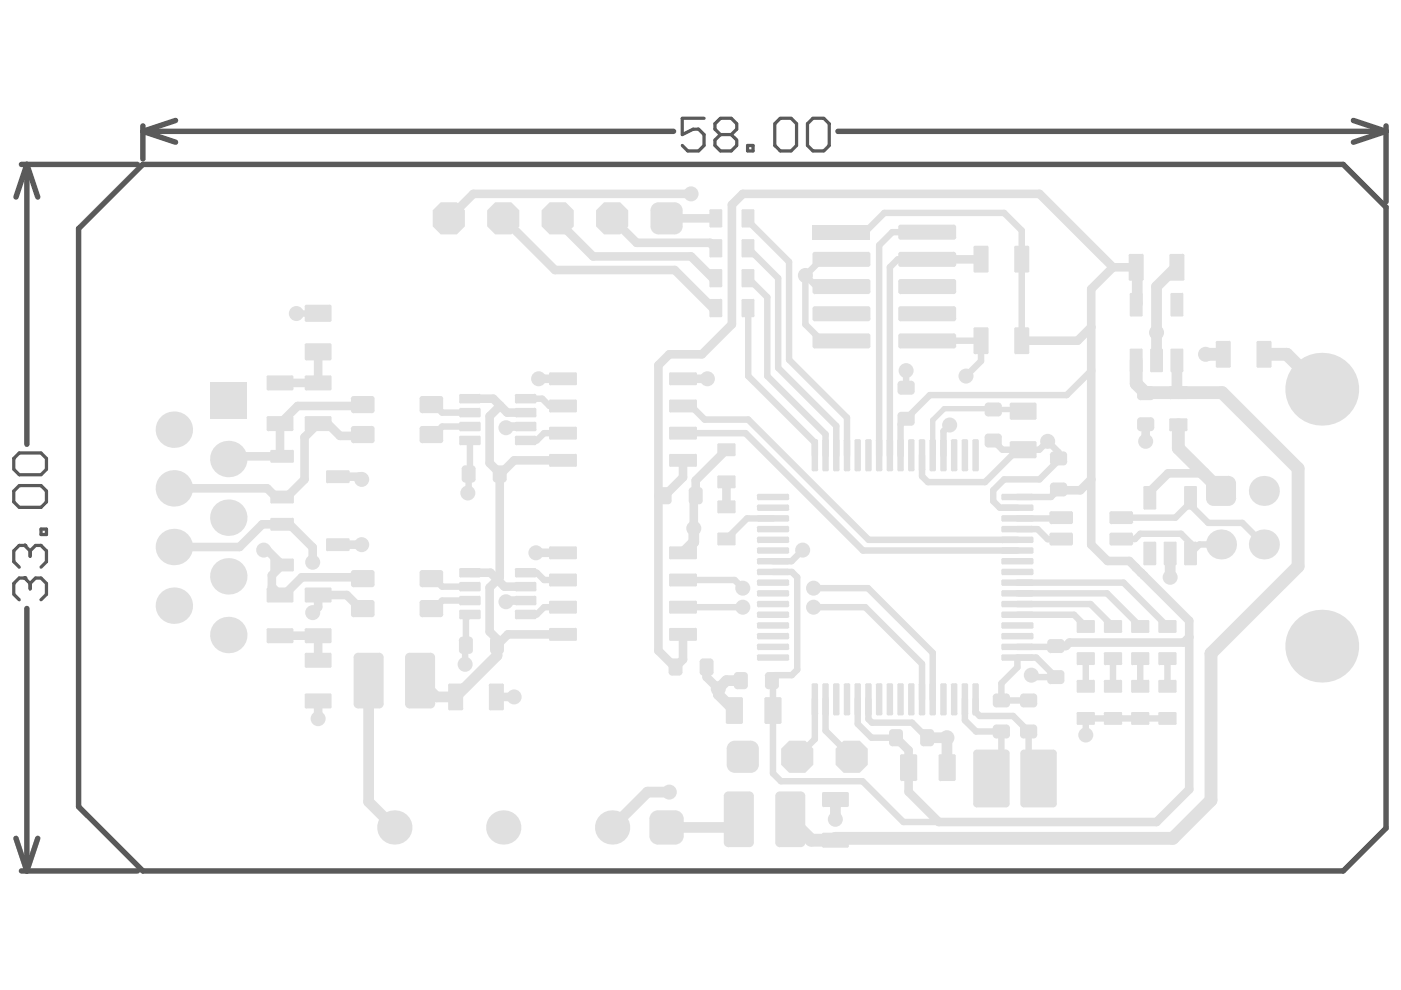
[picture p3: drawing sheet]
<svg xmlns="http://www.w3.org/2000/svg" width="297mm" height="210mm" viewBox="0 0 297 210" stroke-linecap="round" stroke-linejoin="round" font-family="sans-serif">
<g fill="none" stroke="#5a5a5a" stroke-width="1.2">
<path d="M4.5 34.9h24.6M5.7 34.9l2.3 6.9M5.7 34.9l-2.3 6.9M5.7 34.9v59.3M30.3 27.8l6.9 2.4M30.3 26.7v7M30.3 27.8h112.5M37.2 25.5l-6.9 2.3M177.7 27.8h116.2M286.9 25.5l7 2.3M293.9 26.7v16.1M293.9 27.8l-7 2.4"/>
<path d="M5.7 129v55.7M3.4 177.7l2.3 7M8 177.7l-2.3 7M4.5 184.7h24.6"/>
</g>
<path d="M5.2 122.6h-1.1l-1.2 1.1v2.3l1.2 1.2" fill="none" stroke="#5a5a5a" stroke-width=".69"/>
<circle cx="5.2" cy="122.6" r=".35" fill="#5a5a5a"/>
<path d="M5.2 115.6h-1.1l-1.2 1.2v2.3l1.2 1.1M5.2 122.6l1.2 1.1M6.4 123.7v1.2M6.4 123.7l1.1-1.1h1.2l1.2 1.1v2.3l-1.2 1.2" fill="none" stroke="#5a5a5a" stroke-width=".69"/>
<circle cx="5.2" cy="115.6" r=".35" fill="#5a5a5a"/>
<g fill="none" stroke="#5a5a5a" stroke-width=".69">
<path d="M149.3 25.1h-4.6v3.4l2.3-1.1h1.1l1.2 1.1v2.3l-1.2 1.2h-2.3l-1.1-1.2M152.7 28.5l-1.1-1.1v-1.2l1.1-1.1h2.3l1.2 1.1v1.2l-1.2 1.1M152.7 28.5l-1.1 1.2v1.1l1.1 1.2h2.3l1.2-1.2v-1.1l-1.2-1.2M152.7 28.5h2.3M158.5 30.8h1.2v1.2h-1.2zM164.3 26.2l1.1-1.1h2.3l1.2 1.1v4.6l-1.2 1.2h-2.3l-1.1-1.2zM171.2 26.2l1.2-1.1h2.3l1.1 1.1v4.6l-1.1 1.2h-2.3l-1.2-1.2zM2.9 97.2l1.2-1.2h4.6l1.2 1.2v2.3l-1.2 1.2h-4.6l-1.2-1.2zM2.9 104.1l1.2-1.1h4.6l1.2 1.1v2.3l-1.2 1.2h-4.6l-1.2-1.2zM5.2 115.6l1.2 1.2M6.4 116.8v1.1M6.4 116.8l1.1-1.2h1.2l1.2 1.2v2.3l-1.2 1.1"/>
<path d="M8.7 112.2h1.2v1.1h-1.2z"/>
</g>
<path d="M16.7 48.5l13.6-13.6h254.5l9.1 9v131.7l-9.1 9.1h-254.5l-13.6-13.7z" fill="none" stroke="#5a5a5a" stroke-width="1.2"/>
<g fill="none" stroke="#e0e0e0" stroke-width="1.8">
<path d="M106.7 46.3l11 11h25.4l8 8h.7M118.2 46.3v.6l7.5 7.5h20.8l4.6 4.6h.7M129.8 46.3l5.2 5.2h15.6l1.1 1.1M141.3 46.3h10.5M146.5 41.1h-46.2l-5.1 5.2M208 54.9l-11.4 .1M236 56.7l-4.6 4.6v54.2l3.4 3.4h4.6l1.4 1.4M236 56.7h5.1M236 56.7l-15.6-15.6h-62.9l-2.3 2.3v25.4l-6.4 6.3h-6.9l-2.3 2.3v60.6l3.5 3.4M67.5 74.6v6.6h-8.1M231.4 69.4l-2.9 2.8h-11.9M76.9 92.1l-.3 .3h-4.5l-2.6-2.6h-2l-2.9 2.9v8.9l-3.8 3.8h-2.3l-1.8-1.9h-19.8"/>
<path d="M76.9 85.8l-.3 .3h-13.5l-3.7 3.7v6.5l.4 .5h-10.8l-.6 .5M99.6 84.5h5l2.9 3h3.9M106.1 86l-2.3 2.2v10l2.3 2.3 2.9-2.9h10.4M111.4 90.4h-3.9l-.2 .3M114.2 80.3h5.2M144.8 80.3h5.2M144.8 97.6v3.6l-3.9 3.9h-.7M154 95.4l-6.5 6.5v3.2l-.4 .4v6.5M242.9 89.9v3.7M36.9 116h13.9l4.8-4.8h5.8l4.9 4.9v3.1M55.9 116.6h.7l3.2 3.2-2.2 2.2v2.4l1.8 1.8h.8l3.8-3.8h12.4l.3 .3h.2M71.6 101.1h4.5l.6 .5"/>
<path d="M71.6 115.5h5.1M106 100.5v21.9l-2.2 2.2v9.3l1.6 1.6v1.3l2.3-2.3h11.7M113.6 117.2h5.8M154 102.2v5.3M231.4 101.6l-2.3 2.3h-4.5l-.2-.1M255.2 100.4h-7.6l-3.8 3.8v1.3M59.4 134.8h8.1v5.2M76.9 129h-.5l-2.9-2.8h-6v2.5l-1.2 1.2M99.6 121.4h4.4l3 3h4.4M111.4 127.3h-3.9l-.2 .3M144.8 134.5v5.3l-1.6 1.6M240.8 120.3l11.3 11.3v35.8l-6.9 6.9h-46.2l-6.4-6.4v-8.8l-2.6-2.7"/>
<path d="M240.8 120.3h.1M242.5 122h.1M252.1 135.1l-1.1 1.1h-24.3l-.7 .8h-2.1M67.5 148.6v3.8M105.2 147.8h3.8M149.8 141.4v2.2l2.5 2.4"/>
</g>
<g fill="none" stroke="#e0e0e0" stroke-width="1.4">
<path d="M158.6 52.6l6.4 6.4v19l12.3 12.3v6.2M158.6 59l4.1 4v16.7l12.3 12.4v4.4M158.7 47l8.6 8.5v20.8l12.3 12.2v8M170.8 58.4l2.3 2.4h5.3M170.8 58.4v10.4l3.5 3.5h4.1M178.4 55h-4.2l-3.4 3.4M178.4 49.2h5l4.1-4.1h25.4l3.7 3.8v23.3M196.6 49.2h-7.4l-2.8 2.8v44.5M196.6 55h-6.3l-1.6 1.7v39.8M67.5 66.4l-4.7 .1M158.6 65.3v14.4l14.2 14.1v2.7M192.1 78.6v3.6"/>
<path d="M196.6 72.3l11.4-.1v4.4l-3.2 3.1M231.4 78.6l-5.2 5.2h-29.1l-6.2 6.2v6.5M92 85.8l1.7 1.7h5.9M99.6 93.4v6.8l-.2 .3v3.9l-.2 .1M99.6 90.4h-5.9l-1.7 1.7M111.4 84.5h3.6l1.5 1.6h2.9M119.4 91.8h-4l-1.6 1.6h-2.4M144.8 91.8h13.3l24.9 24.9h32.7M144.8 86.1h1.7l2.9 2.9h9.2l25.6 25.5h31.5M201.3 90.1l-1.3 1.3v5.1M210.6 93.4l1.9 2h7.8l1.8-1.8 2.3 2.3v1.7l-4 4h-7.5l-2.3 2.3v2.4l1.4 1.3h3.7M215.7 95.4l-6.8 6.8h-12.2l-1.2-1.2v-4.5"/>
<path d="M163.9 109.9h-5.5l-4.4 4.4M170.2 116.6l-2.4 2.4h-3.9M215.7 112.2h4.3l2.1 2.1h2.9M224.4 103.8l-1.6 1.6h-7.1M225 109.8l-.2 .1h-9.1M237.7 114.3h2.9l1.1-1.1h8.7l2 2v2.1l1.9-1.9h4.6M252.4 105.5v1.6l3.8 3.8h7.2l4.6 4.5M252.4 106.6l-3.2 3.2h-11.5M92 122.7l1.7 1.7h5.9M99.6 130.3l-.8 .8-.2 9.7M99.6 127.3h-5.9l-1.7 1.7M111.4 121.4h2.4l1.6 1.6h4"/>
<path d="M119.4 128.7h-4l-1.6 1.6h-2.4M144.8 128.7h12.7M144.8 123h11l1.7 1.7M163.9 121.3h4l1.1 1.1v19.6l-1.1 1.2h-3.7M172.5 128.7h11l12 12.1v7.5M172.5 124.7h11.5l13.8 13.7v9.9M215.7 130.3h12l2.5 2.5M215.7 125.8h19l7 7M215.7 128.1h15.5l4.8 4.7M215.7 123.5h22.5l9.3 9.3M223.9 137l-.2 .2h-8M230.2 139.6v5.9"/>
<path d="M236 139.6v5.9M241.7 139.6v5.9M247.5 139.6v5.9M163.7 144.3l.2 .2v19.5l1.7 1.6h17.3l8.6 8.7h7.5M172.8 148.3v8.4l-3.8 3.7M175 148.3v6.6l5.6 5.5M181.9 148.3v5.2l2.9 2.9h5.2M184.1 148.3v4.2l.8 .7h8.5l3.2 3.2M204.6 148.3v4.4l2.4 2.4h5.3v7.9l-2.1 2.1M206.8 148.3v2.7l.9 .8h7.1l3.3 3.3v7.9l2.1 2.1M218.7 143.2l.4 .4h4.8l-4.2-4.2h-4v2.1l-3.4 3.4v3.6h5.8M247.5 152.3h-17.3v3.5"/>
</g>
<path d="M241.1 56.7v7.7l-.2 .2M249.3 56.7l-4.1 4.1v15.6M249.5 76.4v6.5l.3 .3M147.1 112v2.9l-2.3 2.3M248.1 117.3v5.1M105.4 136.8v2.2l-8.8 8.8h-4.1l-3.4-3.5M78.2 144.3v25.7l5.4 5.4M157.1 144.3h-3.1l-1.7 1.7v1.2l3.4 3.4M196.6 156.4h4.2v6.4M141.9 167.9h-4.6l-7.5 7.5M156.6 173.7l-1.7 1.7h-13.6M177.1 169.5v4.2" fill="none" stroke="#e0e0e0" stroke-width="2.3"/>
<path d="M240.9 76.4v5l2 2 .1-.2h16.1l16.1 16.1v20.8l-18.4 18.4v31.2l-8.1 8h-71.6M255.6 75.1h3.8M268 75.1h4.8l7.4 7.4M249.8 90.1v4.9l9.1 9.1M167.6 173.7l4.4 4.4h5.1" fill="none" stroke="#e0e0e0" stroke-width="2.7"/>
<path d="M208.7 86.7h-8.5l-2.4 2.4v7.4M210.6 86.8h6l.3 .4" fill="none" stroke="#e0e0e0" stroke-width="1.1"/>
<g fill="#e0e0e0">
<path d="M143.1 171.8v1.8zM143.1 171.8a1.82 1.82 0 0 1 1.9 1.8h-1.9z"/>
<path d="M137.7 173.6h1.8zM138.2 172.3l.8-.4 .5-.1v1.8h-1.8l.1-.5z"/>
<path d="M139.5 177.3v1.8zM137.7 177.3h1.8v1.8a1.82 1.82 0 0 1-1.8-1.8z"/>
<path d="M143.1 177.3h1.9zM143.1 177.3h1.9a1.82 1.82 0 0 1-1.9 1.8z"/>
<path d="M139.6 48v1.7zM137.9 48h1.7v1.7a1.7 1.7 0 0 1-1.7-1.7z"/>
<path d="M143 48h1.7zM143 48h1.7a1.7 1.7 0 0 1-1.7 1.7z"/>
<path d="M143 42.9v1.7zM143 42.9a1.7 1.7 0 0 1 1.7 1.7h-1.7z"/>
<path d="M137.9 44.6h1.7zM138.4 43.4l.8-.4 .4-.1v1.7h-1.7l.1-.5z"/>
<path d="M159.2 157v1.7zM159.2 157a1.7 1.7 0 0 1 1.7 1.7h-1.7z"/>
<path d="M154.1 158.7h1.7zM154.6 157.5l.7-.4 .5-.1v1.7h-1.7v-.4z"/>
<path d="M155.8 162.2v1.7zM154.1 162.2h1.7v1.7a1.7 1.7 0 0 1-1.7-1.7z"/>
<path d="M159.2 162.2h1.7zM159.2 162.2h1.7a1.7 1.7 0 0 1-1.7 1.7z"/>
<path d="M255.7 102.5h1.6zM256 101.6l.8-.6 .5-.1v1.6h-1.6z"/>
<path d="M257.3 105.7v1.6zM255.7 105.7h1.6v1.6a1.59 1.59 0 0 1-1.6-1.6z"/>
<path d="M260.5 105.7h1.6zM260.5 105.7h1.6a1.59 1.59 0 0 1-1.6 1.6z"/>
<path d="M260.5 100.9v1.6zM260.5 100.9a1.59 1.59 0 0 1 1.6 1.6h-1.6z"/>
<path d="M69.1 100h.3zM69.2 99.8l.2-.1v.3h-.3z"/>
<path d="M69.4 102.2v.2zM69.1 102.2h.3v.2z"/>
<path d="M73.9 102.2h.2zM73.9 102.2h.2l-.2 .2z"/>
<path d="M73.9 99.7v.3zM73.9 99.7l.2 .3h-.2z"/>
<path d="M89.5 130.3v.6zM89 130.3h.5v.6l-.3-.1z"/>
<path d="M93.4 130.3h.6zM93.4 130.3h.6l-.3 .5-.3 .1z"/>
<path d="M93.4 127.2v.6zM93.4 127.2l.3 .1 .3 .5h-.6z"/>
<path d="M89 127.8h.5zM89 127.5l.5-.3v.6h-.5z"/>
<path d="M89.5 93.4v.6zM89 93.4h.5v.6l-.3-.1z"/>
<path d="M93.4 93.4h.6zM93.4 93.4h.6l-.3 .5-.3 .1z"/>
<path d="M93.4 90.3v.6zM93.4 90.3l.3 .1 .3 .5h-.6z"/>
<path d="M89 90.9h.5zM89 90.6l.5-.3v.6h-.5z"/>
<path d="M97.9 150.3h.3zM97.9 150.3h.3l-.3 .3z"/>
<path d="M97.9 144.9v.3zM97.9 144.9l.3 .3h-.3z"/>
<path d="M95 145.2h.3zM95.1 145.1l.2-.2v.3h-.3z"/>
<path d="M95.3 150.3v.3zM95 150.3h.3v.3z"/>
<path d="M97.3 135.7h.7zM97.5 135.2l.5-.2v.7h-.7z"/>
<path d="M98 137.9v.7zM97.3 137.9h.7v.7a.74 .74 0 0 1-.7-.7z"/>
<path d="M99.5 137.9h.8zM99.5 137.9h.8a.74 .74 0 0 1-.8 .7z"/>
<path d="M99.5 135v.7zM99.5 135a.74 .74 0 0 1 .8 .7h-.8z"/>
<path d="M101.6 131h.3zM101.6 131h.3l-.3 .3z"/>
<path d="M101.6 129.3v.3zM101.6 129.3l.3 .3h-.3z"/>
<path d="M97.4 129.6h.3zM97.4 129.4l.3-.1v.3h-.3z"/>
<path d="M97.7 131v.3zM97.4 131h.3v.3z"/>
<path d="M101.6 128h.3zM101.6 128h.3l-.3 .3z"/>
<path d="M101.6 126.3v.3zM101.6 126.3l.3 .3h-.3z"/>
<path d="M97.4 126.6h.3zM97.4 126.5l.3-.2v.3h-.3z"/>
<path d="M97.7 128v.3zM97.4 128h.3v.3z"/>
<path d="M101.6 122.1h.3zM101.6 122.1h.3l-.3 .3z"/>
<path d="M101.6 120.4v.3zM101.6 120.4l.3 .3h-.3z"/>
<path d="M97.4 120.7h.3zM97.4 120.6l.3-.2v.3h-.3z"/>
<path d="M97.7 122.1v.3zM97.4 122.1h.3v.3z"/>
<path d="M97.9 99.4h.7zM98.1 98.9l.5-.2v.7h-.7z"/>
<path d="M98.6 101.6v.7zM97.9 101.6h.7v.7a.74 .74 0 0 1-.7-.7z"/>
<path d="M100.1 101.6h.7zM100.1 101.6h.7a.74 .74 0 0 1-.7 .7z"/>
<path d="M100.1 98.7v.7zM100.1 98.7a.74 .74 0 0 1 .7 .7h-.7z"/>
<path d="M101.6 91.1h.3zM101.6 91.1h.3l-.3 .3z"/>
<path d="M101.6 89.4v.3zM101.6 89.4l.3 .3h-.3z"/>
<path d="M97.4 89.7h.3zM97.4 89.6l.3-.2v.3h-.3z"/>
<path d="M97.7 91.1v.3zM97.4 91.1h.3v.3z"/>
<path d="M101.6 94.1h.3zM101.6 94.1h.3l-.3 .3z"/>
<path d="M101.6 92.4v.3zM101.6 92.4l.3 .3h-.3z"/>
<path d="M97.4 92.7h.3zM97.4 92.5l.3-.1v.3h-.3z"/>
<path d="M97.7 94.1v.3zM97.4 94.1h.3v.3z"/>
<path d="M101.6 85.2h.3zM101.6 85.2h.3l-.3 .3z"/>
<path d="M101.6 83.5v.3zM101.6 83.5l.3 .3h-.3z"/>
<path d="M97.4 83.8h.3zM97.4 83.7l.3-.2v.3h-.3z"/>
<path d="M97.7 85.2v.3zM97.4 85.2h.3v.3z"/>
<path d="M103.9 135.7h.7zM104.1 135.2l.5-.2v.7h-.7z"/>
<path d="M104.6 137.9v.7zM103.9 137.9h.7v.7a.74 .74 0 0 1-.7-.7z"/>
<path d="M106.1 137.9h.7zM106.1 137.9h.8a.74 .74 0 0 1-.8 .7z"/>
<path d="M106.1 135v.7zM106.1 135a.74 .74 0 0 1 .8 .7h-.8z"/>
<path d="M104.5 99.4h.7zM104.7 98.9l.5-.2v.7h-.7z"/>
<path d="M105.2 101.6v.7zM104.5 101.6h.7v.7a.74 .74 0 0 1-.7-.7z"/>
<path d="M106.7 101.6h.7zM106.7 101.6h.7a.74 .74 0 0 1-.7 .7z"/>
<path d="M106.7 98.7v.7zM106.7 98.7a.74 .74 0 0 1 .7 .7h-.7z"/>
<path d="M147.5 129.8h.3zM147.5 129.8h.3l-.3 .3z"/>
<path d="M147.5 127.4v.3zM147.5 127.4l.3 .3h-.3z"/>
<path d="M141.9 127.7h.2zM141.9 127.5l.2-.1v.3h-.2z"/>
<path d="M142.1 129.8v.3zM141.9 129.8h.2v.3z"/>
<path d="M147.5 118.3h.3zM147.5 118.3h.3l-.3 .3z"/>
<path d="M147.5 115.8v.3zM147.5 115.8l.3 .3h-.3z"/>
<path d="M141.9 116.1h.2zM141.9 116l.2-.2v.3h-.2z"/>
<path d="M142.1 118.3v.3zM141.9 118.3h.2v.3z"/>
<path d="M147.5 92.9h.3zM147.5 92.9h.3l-.3 .3z"/>
<path d="M147.5 90.5v.3zM147.5 90.5l.3 .3h-.3z"/>
<path d="M141.9 90.8h.2zM141.9 90.6l.2-.1v.3h-.2z"/>
<path d="M142.1 92.9v.3zM141.9 92.9h.2v.3z"/>
<path d="M147.5 81.4h.3zM147.5 81.4h.3l-.3 .3z"/>
<path d="M147.5 78.9v.3zM147.5 78.9l.3 .3h-.3z"/>
<path d="M141.9 79.2h.2zM141.9 79.1l.2-.2v.3h-.2z"/>
<path d="M142.1 81.4v.3zM141.9 81.4h.2v.3z"/>
<path d="M155.7 106.1v.3zM155.7 106.1l.3 .3h-.3z"/>
<path d="M152.1 106.4h.3zM152.1 106.2l.3-.1v.3h-.3z"/>
<path d="M152.4 108.6v.2zM152.1 108.6h.3v.2z"/>
<path d="M155.7 108.6h.3zM155.7 108.6h.3l-.3 .2z"/>
<path d="M155.7 100.8v.3zM155.7 100.8l.3 .3h-.3z"/>
<path d="M152.1 101.1h.3zM152.1 100.9l.3-.1v.3h-.3z"/>
<path d="M152.4 103.3v.2zM152.1 103.3h.3v.2z"/>
<path d="M155.7 103.3h.3zM155.7 103.3h.3l-.3 .2z"/>
<path d="M150.4 63.7h.3zM150.4 63.5l.3-.1v.3h-.3z"/>
<path d="M150.7 67v.3zM150.4 67h.3v.3z"/>
<path d="M152.9 67h.2zM152.9 67h.2l-.2 .3z"/>
<path d="M152.9 63.4v.3zM152.9 63.4l.2 .3h-.2z"/>
<path d="M150.4 44.6h.3zM150.4 44.5l.3-.1v.2h-.3z"/>
<path d="M150.7 48v.2zM150.4 48h.3v.2z"/>
<path d="M152.9 48h.2zM152.9 48h.2l-.2 .2z"/>
<path d="M152.9 44.4v.2zM152.9 44.4l.2 .2h-.2z"/>
<path d="M160.5 134.5h.3zM160.5 134.4l.3-.2v.3h-.3z"/>
<path d="M160.8 135.2v.4zM160.5 135.2h.3v.4z"/>
<path d="M167 135.2h.3zM167 135.2h.3l-.3 .4z"/>
<path d="M167 134.2v.3zM167 134.2l.3 .3h-.3z"/>
<path d="M160.5 136.8h.3zM160.5 136.6l.3-.1v.3h-.3z"/>
<path d="M160.8 137.5v.3zM160.5 137.5h.3v.3z"/>
<path d="M167 137.5h.3zM167 137.5h.3l-.3 .3z"/>
<path d="M167 136.5v.3zM167 136.5l.3 .3h-.3z"/>
<path d="M160.5 139.1h.3zM160.5 138.9l.3-.2v.4h-.3z"/>
<path d="M160.8 139.8v.3zM160.5 139.8h.3v.3z"/>
<path d="M167 139.8h.3zM167 139.8h.3l-.3 .3z"/>
<path d="M167 138.7v.4zM167 138.7l.3 .4h-.3z"/>
<path d="M160.5 125.5h.3zM160.5 125.3l.3-.2v.4h-.3z"/>
<path d="M160.8 126.1v.4zM160.5 126.1h.3v.4z"/>
<path d="M167 126.1h.3zM167 126.1h.3l-.3 .4z"/>
<path d="M167 125.1v.4zM167 125.1l.3 .4h-.3z"/>
<path d="M160.5 127.7h.3zM160.5 127.6l.3-.2v.3h-.3z"/>
<path d="M160.8 128.4v.4zM160.5 128.4h.3v.4z"/>
<path d="M167 128.4h.3zM167 128.4h.3l-.3 .4z"/>
<path d="M167 127.4v.3zM167 127.4l.3 .3h-.3z"/>
<path d="M160.5 130h.3zM160.5 129.8l.3-.1v.3h-.3z"/>
<path d="M160.8 130.7v.3zM160.5 130.7h.3v.3z"/>
<path d="M167 130.7h.3zM167 130.7h.3l-.3 .3z"/>
<path d="M167 129.7v.3zM167 129.7l.3 .3h-.3z"/>
<path d="M160.5 116.4h.3zM160.5 116.2l.3-.2v.4h-.3z"/>
<path d="M160.8 117.1v.3zM160.5 117.1h.3v.3z"/>
<path d="M167 117.1h.3zM167 117.1h.3l-.3 .3z"/>
<path d="M167 116v.4zM167 116l.3 .4h-.3z"/>
<path d="M160.5 118.7h.3zM160.5 118.5l.3-.2v.4h-.3z"/>
<path d="M160.8 119.3v.4zM160.5 119.3h.3v.4z"/>
<path d="M167 119.3h.3zM167 119.3h.3l-.3 .4z"/>
<path d="M167 118.3v.4zM167 118.3l.3 .4h-.3z"/>
<path d="M160.5 120.9h.3zM160.5 120.8l.3-.2v.3h-.3z"/>
<path d="M160.8 121.6v.3zM160.5 121.6h.3v.3z"/>
<path d="M167 121.6h.3zM167 121.6h.3l-.3 .3z"/>
<path d="M167 120.6v.3zM167 120.6l.3 .3h-.3z"/>
<path d="M160.5 107.3h.3zM160.5 107.1l.3-.1v.3h-.3z"/>
<path d="M160.8 108v.3zM160.5 108h.3v.3z"/>
<path d="M167 108h.3zM167 108h.3l-.3 .3z"/>
<path d="M167 107v.3zM167 107l.3 .3h-.3z"/>
<path d="M160.5 109.6h.3zM160.5 109.4l.3-.2v.4h-.3z"/>
<path d="M160.8 110.3v.3zM160.5 110.3h.3v.3z"/>
<path d="M167 110.3h.3zM167 110.3h.3l-.3 .3z"/>
<path d="M167 109.2v.4zM167 109.2l.3 .4h-.3z"/>
<path d="M160.5 111.8h.3zM160.5 111.7l.3-.2v.3h-.3z"/>
<path d="M160.8 112.5v.4zM160.5 112.5h.3v.4z"/>
<path d="M167 112.5h.3zM167 112.5h.3l-.3 .4z"/>
<path d="M167 111.5v.3zM167 111.5l.3 .3h-.3z"/>
<path d="M173.1 144.9v.3zM173.1 144.9l.3 .3h-.3z"/>
<path d="M172.1 145.2h.3zM172.1 145l.3-.1v.3h-.3z"/>
<path d="M172.4 151.3v.4zM172.1 151.3h.3v.4z"/>
<path d="M173.1 151.3h.3zM173.1 151.3h.3l-.3 .4z"/>
<path d="M175.4 144.9v.3zM175.4 144.9l.3 .3h-.3z"/>
<path d="M174.4 145.2h.3zM174.4 145l.3-.1v.3h-.3z"/>
<path d="M174.7 151.3v.4zM174.4 151.3h.3v.4z"/>
<path d="M175.4 151.3h.3zM175.4 151.3h.3l-.3 .4z"/>
<path d="M179.9 144.9v.3zM179.9 144.9l.4 .3h-.4z"/>
<path d="M178.9 145.2h.3zM178.9 145l.3-.1v.3h-.3z"/>
<path d="M179.2 151.3v.4zM178.9 151.3h.3v.4z"/>
<path d="M179.9 151.3h.4zM179.9 151.3h.4l-.4 .4z"/>
<path d="M182.2 144.9v.3zM182.2 144.9l.3 .3h-.3z"/>
<path d="M181.2 145.2h.3zM181.2 145l.3-.1v.3h-.3z"/>
<path d="M181.5 151.3v.4zM181.2 151.3h.3v.4z"/>
<path d="M182.2 151.3h.3zM182.2 151.3h.3l-.3 .4z"/>
<path d="M184.5 144.9v.3zM184.5 144.9l.3 .3h-.3z"/>
<path d="M183.4 145.2h.4zM183.5 145l.3-.1v.3h-.4z"/>
<path d="M183.8 151.3v.4zM183.4 151.3h.4v.4z"/>
<path d="M184.5 151.3h.3zM184.5 151.3h.3l-.3 .4z"/>
<path d="M190.7 157.5h.7zM190.7 157.5h.7a.74 .74 0 0 1-.7 .7z"/>
<path d="M190.7 154.6v.7zM190.7 154.6a.74 .74 0 0 1 .7 .7h-.7z"/>
<path d="M188.5 155.3h.7zM188.7 154.8l.5-.2v.7h-.7z"/>
<path d="M189.2 157.5v.7zM188.5 157.5h.7v.7a.74 .74 0 0 1-.7-.7z"/>
<path d="M189 144.9v.3zM189 144.9l.4 .3h-.4z"/>
<path d="M188 145.2h.3zM188 145l.3-.1v.3h-.3z"/>
<path d="M188.3 151.3v.4zM188 151.3h.3v.4z"/>
<path d="M189 151.3h.4zM189 151.3h.4l-.4 .4z"/>
<path d="M191.3 144.9v.3zM191.3 144.9l.3 .3h-.3z"/>
<path d="M190.3 145.2h.3zM190.3 145l.3-.1v.3h-.3z"/>
<path d="M190.6 151.3v.4zM190.3 151.3h.3v.4z"/>
<path d="M191.3 151.3h.3zM191.3 151.3h.3l-.3 .4z"/>
<path d="M193.6 144.9v.3zM193.6 144.9l.3 .3h-.3z"/>
<path d="M192.5 145.2h.4zM192.6 145l.3-.1v.3h-.4z"/>
<path d="M192.9 151.3v.4zM192.5 151.3h.4v.4z"/>
<path d="M193.6 151.3h.3zM193.6 151.3h.3l-.3 .4z"/>
<path d="M193.2 80.7v.8zM193.2 80.7a.74 .74 0 0 1 .7 .8h-.7z"/>
<path d="M190.3 81.5h.7zM190.5 80.9l.5-.2v.8h-.7z"/>
<path d="M191 82.9v.8zM190.3 82.9h.7v.8a.74 .74 0 0 1-.7-.8z"/>
<path d="M193.2 82.9h.7zM193.2 82.9h.7a.74 .74 0 0 1-.7 .8z"/>
<path d="M198.1 144.9v.3zM198.1 144.9l.3 .3h-.3z"/>
<path d="M197.1 145.2h.3zM197.1 145l.3-.1v.3h-.3z"/>
<path d="M197.4 151.3v.4zM197.1 151.3h.3v.4z"/>
<path d="M198.1 151.3h.3zM198.1 151.3h.3l-.3 .4z"/>
<path d="M200.4 144.9v.3zM200.4 144.9l.3 .3h-.3z"/>
<path d="M199.3 145.2h.4zM199.4 145l.3-.1v.3h-.4z"/>
<path d="M199.7 151.3v.4zM199.3 151.3h.4v.4z"/>
<path d="M200.4 151.3h.3zM200.4 151.3h.3l-.3 .4z"/>
<path d="M202.6 144.9v.3zM202.6 144.9l.4 .3h-.4z"/>
<path d="M201.6 145.2h.4zM201.7 145l.3-.1v.3h-.4z"/>
<path d="M202 151.3v.4zM201.6 151.3h.4v.4z"/>
<path d="M202.6 151.3h.4zM202.6 151.3h.4l-.4 .4z"/>
<path d="M207.2 144.9v.3zM207.2 144.9l.3 .3h-.3z"/>
<path d="M206.2 145.2h.3zM206.2 145l.3-.1v.3h-.3z"/>
<path d="M206.5 151.3v.4zM206.2 151.3h.3v.4z"/>
<path d="M207.2 151.3h.3zM207.2 151.3h.3l-.3 .4z"/>
<path d="M209.5 94.1v.8zM208.8 94.1h.7v.8a.74 .74 0 0 1-.7-.8z"/>
<path d="M211.7 94.1h.7zM211.7 94.1h.7a.74 .74 0 0 1-.7 .8z"/>
<path d="M211.7 91.9v.8zM211.7 91.9a.74 .74 0 0 1 .7 .8h-.7z"/>
<path d="M208.8 92.7h.7zM209 92.1l.5-.2v.8h-.7z"/>
<path d="M206.4 69.7h.3zM206.4 69.6l.3-.2v.3h-.3z"/>
<path d="M206.7 74.8v.3zM206.4 74.8h.3v.3z"/>
<path d="M209.3 74.8h.3zM209.3 74.8h.3l-.3 .3z"/>
<path d="M209.3 69.4v.3zM209.3 69.4l.3 .3h-.3z"/>
<path d="M206.4 52.4h.3zM206.4 52.3l.3-.2v.3h-.3z"/>
<path d="M206.7 57.5v.3zM206.4 57.5h.3v.3z"/>
<path d="M209.3 57.5h.3zM209.3 57.5h.3l-.3 .3z"/>
<path d="M209.3 52.1v.3zM209.3 52.1l.3 .3h-.3z"/>
<path d="M217 155.8v.8zM216.3 155.8h.7v.8a.74 .74 0 0 1-.7-.8z"/>
<path d="M219.2 155.8h.7zM219.2 155.8h.7a.74 .74 0 0 1-.7 .8z"/>
<path d="M219.2 153.6v.8zM219.2 153.6a.74 .74 0 0 1 .7 .8h-.7z"/>
<path d="M216.3 154.4h.7zM216.5 153.8l.5-.2v.8h-.7z"/>
<path d="M217 149.2v.8zM216.3 149.2h.7v.8a.74 .74 0 0 1-.7-.8z"/>
<path d="M219.2 149.2h.7zM219.2 149.2h.7a.74 .74 0 0 1-.7 .8z"/>
<path d="M219.2 147v.8zM219.2 147a.74 .74 0 0 1 .7 .8h-.7z"/>
<path d="M216.3 147.8h.7zM216.5 147.3l.5-.3v.8h-.7z"/>
<path d="M215 69.7h.4zM215.1 69.6l.3-.2v.3h-.4z"/>
<path d="M215.4 74.8v.3zM215 74.8h.4v.3z"/>
<path d="M217.9 74.8h.3zM217.9 74.8h.3l-.3 .3z"/>
<path d="M217.9 69.4v.3zM217.9 69.4l.3 .3h-.3z"/>
<path d="M215 52.4h.4zM215.1 52.3l.3-.2v.3h-.4z"/>
<path d="M215.4 57.5v.3zM215 57.5h.4v.3z"/>
<path d="M217.9 57.5h.3zM217.9 57.5h.3l-.3 .3z"/>
<path d="M217.9 52.1v.3zM217.9 52.1l.3 .3h-.3z"/>
<path d="M228.5 146.6v.3zM228.3 146.6h.2v.3z"/>
<path d="M231.9 146.6h.2zM231.9 146.6h.2l-.2 .3z"/>
<path d="M231.9 144.2v.2zM231.9 144.2l.2 .2h-.2z"/>
<path d="M228.3 144.4h.2zM228.3 144.3l.2-.1v.2h-.2z"/>
<path d="M228.5 140.7v.3zM228.3 140.7h.2v.3z"/>
<path d="M231.9 140.7h.2zM231.9 140.7h.2l-.2 .3z"/>
<path d="M231.9 138.3v.3zM231.9 138.3l.2 .3h-.2z"/>
<path d="M228.3 138.6h.2zM228.3 138.4l.2-.1v.3h-.2z"/>
<path d="M234.3 146.6v.3zM234 146.6h.3v.3z"/>
<path d="M237.6 146.6h.3zM237.6 146.6h.3l-.3 .3z"/>
<path d="M237.6 144.2v.2zM237.6 144.2l.3 .2h-.3z"/>
<path d="M234 144.4h.3zM234.1 144.3l.2-.1v.2h-.3z"/>
<path d="M234.3 140.7v.3zM234 140.7h.3v.3z"/>
<path d="M237.6 140.7h.3zM237.6 140.7h.3l-.3 .3z"/>
<path d="M237.6 138.3v.3zM237.6 138.3l.3 .3h-.3z"/>
<path d="M234 138.6h.3zM234.1 138.4l.2-.1v.3h-.3z"/>
<path d="M235.6 110.7v.4zM235.2 110.7h.4v.4l-.3-.2z"/>
<path d="M239.8 110.7h.4zM239.8 110.7h.4v.2l-.4 .2z"/>
<path d="M239.8 108.4v.4zM239.8 108.4l.4 .2v.2h-.4z"/>
<path d="M235.2 108.8h.4zM235.3 108.6l.3-.2v.4h-.4z"/>
<path d="M245.9 146.6v.3zM245.6 146.6h.3v.3z"/>
<path d="M249.2 146.6h.3zM249.2 146.6h.3l-.3 .3z"/>
<path d="M249.2 144.2v.2zM249.2 144.2l.3 .2h-.3z"/>
<path d="M245.6 144.4h.3zM245.6 144.3l.3-.1v.2h-.3z"/>
<path d="M245.9 140.7v.3zM245.6 140.7h.3v.3z"/>
<path d="M249.2 140.7h.3zM249.2 140.7h.3l-.3 .3z"/>
<path d="M249.2 138.3v.3zM249.2 138.3l.3 .3h-.3z"/>
<path d="M245.6 138.6h.3zM245.6 138.4l.3-.1v.3h-.3z"/>
<path d="M248.4 66.8v.3zM248.2 66.8h.2v.3z"/>
<path d="M250.6 66.8h.3zM250.6 66.8h.3l-.3 .3z"/>
<path d="M250.6 62.1v.3zM250.6 62.1l.3 .3h-.3z"/>
<path d="M248.2 62.4h.2zM248.2 62.2l.2-.1v.3h-.2z"/>
<path d="M69.1 114.4h.3zM69.2 114.3l.2-.2v.3h-.3z"/>
<path d="M69.4 116.6v.2zM69.1 116.6h.3v.2z"/>
<path d="M73.9 116.6h.2zM73.9 116.6h.2l-.2 .2z"/>
<path d="M73.9 114.1v.3zM73.9 114.1l.2 .3h-.2z"/>
<path d="M89.5 124v.5zM89 124h.5v.5l-.3-.1z"/>
<path d="M93.4 124h.6zM93.4 124h.6l-.3 .4-.3 .1z"/>
<path d="M93.4 120.9v.5zM93.4 120.9h.3l.3 .5h-.6z"/>
<path d="M89 121.4h.5zM89 121.1l.5-.2v.5h-.5z"/>
<path d="M91.3 138.4v1zM91.3 138.4a.95 .95 0 0 1 .9 1h-.9z"/>
<path d="M85.9 139.4h.9zM86.2 138.7l.6-.3v1h-.9z"/>
<path d="M86.8 149.3v.9zM85.9 149.3h.9v.9a.95 .95 0 0 1-.9-.9z"/>
<path d="M91.3 149.3h.9zM91.3 149.3h.9a.95 .95 0 0 1-.9 .9z"/>
<path d="M89.5 87.1v.5zM89 87.1h.5v.5l-.3-.1z"/>
<path d="M93.4 87.1h.6zM93.4 87.1h.6l-.3 .4-.3 .1z"/>
<path d="M93.4 84v.5zM93.4 84h.3l.3 .5h-.6z"/>
<path d="M89 84.5h.5zM89 84.2l.5-.2v.5h-.5z"/>
<path d="M101.6 125.1h.3zM101.6 125.1h.3l-.3 .3z"/>
<path d="M101.6 123.4v.3zM101.6 123.4l.3 .3h-.3z"/>
<path d="M97.4 123.7h.3zM97.4 123.5l.3-.1v.3h-.3z"/>
<path d="M97.7 125.1v.3zM97.4 125.1h.3v.3z"/>
<path d="M101.6 88.2h.3zM101.6 88.2h.3l-.3 .3z"/>
<path d="M101.6 86.5v.3zM101.6 86.5l.3 .3h-.3z"/>
<path d="M97.4 86.8h.3zM97.4 86.6l.3-.1v.3h-.3z"/>
<path d="M97.7 88.2v.3zM97.4 88.2h.3v.3z"/>
<path d="M144 142.5h.7zM144 142.5h.7a.74 .74 0 0 1-.7 .7z"/>
<path d="M144 139.6v.7zM144 139.6a.74 .74 0 0 1 .7 .7h-.7z"/>
<path d="M141.7 140.3h.8zM142 139.8l.5-.2v.7h-.8z"/>
<path d="M142.5 142.5v.7zM141.7 142.5h.8v.7a.74 .74 0 0 1-.8-.7z"/>
<path d="M147.5 135.6h.3zM147.5 135.6h.3l-.3 .3z"/>
<path d="M147.5 133.1v.3zM147.5 133.1l.3 .3h-.3z"/>
<path d="M141.9 133.4h.2zM141.9 133.3l.2-.2v.3h-.2z"/>
<path d="M142.1 135.6v.3zM141.9 135.6h.2v.3z"/>
<path d="M147.5 124.1h.3zM147.5 124.1h.3l-.3 .2z"/>
<path d="M147.5 121.6v.3zM147.5 121.6l.3 .3h-.3z"/>
<path d="M141.9 121.9h.2zM141.9 121.7l.2-.1v.3h-.2z"/>
<path d="M142.1 124.1v.2zM141.9 124.1h.2v.2z"/>
<path d="M148.2 106.2h.8zM148.2 106.2h.8a.74 .74 0 0 1-.8 .7z"/>
<path d="M148.2 103.3v.7zM148.2 103.3a.74 .74 0 0 1 .8 .7h-.8z"/>
<path d="M146 104h.8zM146.2 103.5l.6-.2v.7h-.8z"/>
<path d="M146.8 106.2v.7zM146 106.2h.8v.7a.74 .74 0 0 1-.8-.7z"/>
<path d="M147.5 98.7h.3zM147.5 98.7h.3l-.3 .3z"/>
<path d="M147.5 96.2v.3zM147.5 96.2l.3 .3h-.3z"/>
<path d="M141.9 96.5h.2zM141.9 96.4l.2-.2v.3h-.2z"/>
<path d="M142.1 98.7v.3zM141.9 98.7h.2v.3z"/>
<path d="M147.5 87.2h.3zM147.5 87.2h.3l-.3 .2z"/>
<path d="M147.5 84.7v.3zM147.5 84.7l.3 .3h-.3z"/>
<path d="M141.9 85h.2zM141.9 84.8l.2-.1v.3h-.2z"/>
<path d="M142.1 87.2v.2zM141.9 87.2h.2v.2z"/>
<path d="M153.9 148.2h.3zM153.9 148l.3-.2v.4h-.3z"/>
<path d="M154.2 153.1v.4zM153.9 153.1h.3v.4z"/>
<path d="M157.2 153.1h.3zM157.2 153.1h.3l-.3 .4z"/>
<path d="M157.2 147.8v.4zM157.2 147.8l.3 .4h-.3z"/>
<path d="M155.6 143.2h.7zM155.8 142.7l.5-.2v.7h-.7z"/>
<path d="M156.3 145.4v.7zM155.6 145.4h.7v.7a.74 .74 0 0 1-.7-.7z"/>
<path d="M157.8 145.4h.8zM157.8 145.4h.8a.74 .74 0 0 1-.8 .7z"/>
<path d="M157.8 142.5v.7zM157.8 142.5a.74 .74 0 0 1 .8 .7h-.8z"/>
<path d="M155.7 94v.3zM155.7 94l.3 .3h-.3z"/>
<path d="M152.1 94.3h.3zM152.1 94.1l.3-.1v.3h-.3z"/>
<path d="M152.4 96.4v.3zM152.1 96.4h.3v.3z"/>
<path d="M155.7 96.4h.3zM155.7 96.4h.3l-.3 .3z"/>
<path d="M155.7 112.9v.3zM155.7 112.9l.3 .3h-.3z"/>
<path d="M152.1 113.2h.3zM152.1 113l.3-.1v.3h-.3z"/>
<path d="M152.4 115.4v.2zM152.1 115.4h.3v.2z"/>
<path d="M155.7 115.4h.3zM155.7 115.4h.3l-.3 .2z"/>
<path d="M150.4 57.3h.3zM150.4 57.2l.3-.1v.2h-.3z"/>
<path d="M150.7 60.6v.3zM150.4 60.6h.3v.3z"/>
<path d="M152.9 60.6h.2zM152.9 60.6h.2l-.2 .3z"/>
<path d="M152.9 57.1v.2zM152.9 57.1l.2 .2h-.2z"/>
<path d="M150.4 51h.3zM150.4 50.8l.3-.1v.3h-.3z"/>
<path d="M150.7 54.3v.3zM150.4 54.3h.3v.3z"/>
<path d="M152.9 54.3h.2zM152.9 54.3h.2l-.2 .3z"/>
<path d="M152.9 50.7v.3zM152.9 50.7l.2 .3h-.2z"/>
<path d="M162.1 148.2h.3zM162.1 148l.3-.2v.4h-.3z"/>
<path d="M162.4 153.1v.4zM162.1 153.1h.3v.4z"/>
<path d="M165.3 153.1h.4zM165.3 153.1h.4l-.4 .4z"/>
<path d="M165.3 147.8v.4zM165.3 147.8l.4 .4h-.4z"/>
<path d="M162.2 143.2h.7zM162.4 142.7l.5-.2v.7h-.7z"/>
<path d="M162.9 145.4v.7zM162.2 145.4h.7v.7a.74 .74 0 0 1-.7-.7z"/>
<path d="M164.4 145.4h.7zM164.4 145.4h.7a.74 .74 0 0 1-.7 .7z"/>
<path d="M164.4 142.5v.7zM164.4 142.5a.74 .74 0 0 1 .7 .7h-.7z"/>
<path d="M160.5 123.2h.3zM160.5 123l.3-.1v.3h-.3z"/>
<path d="M160.8 123.9v.3zM160.5 123.9h.3v.3z"/>
<path d="M167 123.9h.3zM167 123.9h.3l-.3 .3z"/>
<path d="M167 122.9v.3zM167 122.9l.3 .3h-.3z"/>
<path d="M160.5 132.3h.3zM160.5 132.1l.3-.2v.4h-.3z"/>
<path d="M160.8 133v.3zM160.5 133h.3v.3z"/>
<path d="M167 133h.3zM167 133h.3l-.3 .3z"/>
<path d="M167 131.9v.4zM167 131.9l.3 .4h-.3z"/>
<path d="M160.5 105h.3zM160.5 104.9l.3-.2v.3h-.3z"/>
<path d="M160.8 105.7v.4zM160.5 105.7h.3v.4z"/>
<path d="M167 105.7h.3zM167 105.7h.3l-.3 .4z"/>
<path d="M167 104.7v.3zM167 104.7l.3 .3h-.3z"/>
<path d="M160.5 114.1h.3zM160.5 113.9l.3-.1v.3h-.3z"/>
<path d="M160.8 114.8v.3zM160.5 114.8h.3v.3z"/>
<path d="M167 114.8h.3zM167 114.8h.3l-.3 .3z"/>
<path d="M167 113.8v.3zM167 113.8l.3 .3h-.3z"/>
<path d="M175.4 93.1v.4zM175.4 93.1l.3 .4h-.3z"/>
<path d="M174.4 93.5h.3zM174.4 93.3l.3-.2v.4h-.3z"/>
<path d="M174.7 99.6v.3zM174.4 99.6h.3v.3z"/>
<path d="M175.4 99.6h.3zM175.4 99.6h.3l-.3 .3z"/>
<path d="M173.1 93.1v.4zM173.1 93.1l.3 .4h-.3z"/>
<path d="M172.1 93.5h.3zM172.1 93.3l.3-.2v.4h-.3z"/>
<path d="M172.4 99.6v.3zM172.1 99.6h.3v.3z"/>
<path d="M173.1 99.6h.3zM173.1 99.6h.3l-.3 .3z"/>
<path d="M184.5 93.1v.4zM184.5 93.1l.3 .4h-.3z"/>
<path d="M183.4 93.5h.4zM183.5 93.3l.3-.2v.4h-.4z"/>
<path d="M183.8 99.6v.3zM183.4 99.6h.4v.3z"/>
<path d="M184.5 99.6h.3zM184.5 99.6h.3l-.3 .3z"/>
<path d="M182.2 93.1v.4zM182.2 93.1l.3 .4h-.3z"/>
<path d="M181.2 93.5h.3zM181.2 93.3l.3-.2v.4h-.3z"/>
<path d="M181.5 99.6v.3zM181.2 99.6h.3v.3z"/>
<path d="M182.2 99.6h.3zM182.2 99.6h.3l-.3 .3z"/>
<path d="M179.9 93.1v.4zM179.9 93.1l.4 .4h-.4z"/>
<path d="M178.9 93.5h.3zM178.9 93.3l.3-.2v.4h-.3z"/>
<path d="M179.2 99.6v.3zM178.9 99.6h.3v.3z"/>
<path d="M179.9 99.6h.4zM179.9 99.6h.4l-.4 .3z"/>
<path d="M194.1 165.2h.4zM194.1 165.2h.4l-.4 .4z"/>
<path d="M194.1 159.9v.4zM194.1 159.9l.4 .4h-.4z"/>
<path d="M190.8 160.3h.4zM190.9 160.1l.3-.2v.4h-.4z"/>
<path d="M191.2 165.2v.4zM190.8 165.2h.4v.4z"/>
<path d="M193.2 87.3v.8zM193.2 87.3a.74 .74 0 0 1 .7 .8h-.7z"/>
<path d="M190.3 88.1h.7zM190.5 87.5l.5-.2v.8h-.7z"/>
<path d="M191 89.5v.8zM190.3 89.5h.7v.8a.74 .74 0 0 1-.7-.8z"/>
<path d="M193.2 89.5h.7zM193.2 89.5h.7a.74 .74 0 0 1-.7 .8z"/>
<path d="M193.6 93.1v.4zM193.6 93.1l.3 .4h-.3z"/>
<path d="M192.5 93.5h.4zM192.6 93.3l.3-.2v.4h-.4z"/>
<path d="M192.9 99.6v.3zM192.5 99.6h.4v.3z"/>
<path d="M193.6 99.6h.3zM193.6 99.6h.3l-.3 .3z"/>
<path d="M191.3 93.1v.4zM191.3 93.1l.3 .4h-.3z"/>
<path d="M190.3 93.5h.3zM190.3 93.3l.3-.2v.4h-.3z"/>
<path d="M190.6 99.6v.3zM190.3 99.6h.3v.3z"/>
<path d="M191.3 99.6h.3zM191.3 99.6h.3l-.3 .3z"/>
<path d="M189 93.1v.4zM189 93.1l.4 .4h-.4z"/>
<path d="M188 93.5h.3zM188 93.3l.3-.2v.4h-.3z"/>
<path d="M188.3 99.6v.3zM188 99.6h.3v.3z"/>
<path d="M189 99.6h.4zM189 99.6h.4l-.4 .3z"/>
<path d="M202.3 165.2h.3zM202.3 165.2h.3l-.3 .4z"/>
<path d="M202.3 159.9v.4zM202.3 159.9l.3 .4h-.3z"/>
<path d="M199 160.3h.4zM199.1 160.1l.3-.2v.4h-.4z"/>
<path d="M199.4 165.2v.4zM199 165.2h.4v.4z"/>
<path d="M202.6 93.1v.4zM202.6 93.1l.4 .4h-.4z"/>
<path d="M201.6 93.5h.4zM201.7 93.3l.3-.2v.4h-.4z"/>
<path d="M202 99.6v.3zM201.6 99.6h.4v.3z"/>
<path d="M202.6 99.6h.4zM202.6 99.6h.4l-.4 .3z"/>
<path d="M200.4 93.1v.4zM200.4 93.1l.3 .4h-.3z"/>
<path d="M199.3 93.5h.4zM199.4 93.3l.3-.2v.4h-.4z"/>
<path d="M199.7 99.6v.3zM199.3 99.6h.4v.3z"/>
<path d="M200.4 99.6h.3zM200.4 99.6h.3l-.3 .3z"/>
<path d="M198.1 93.1v.4zM198.1 93.1l.3 .4h-.3z"/>
<path d="M197.1 93.5h.3zM197.1 93.3l.3-.2v.4h-.3z"/>
<path d="M197.4 99.6v.3zM197.1 99.6h.3v.3z"/>
<path d="M198.1 99.6h.3zM198.1 99.6h.3l-.3 .3z"/>
<path d="M209.5 87.6v.7zM208.8 87.6h.7v.7a.74 .74 0 0 1-.7-.7z"/>
<path d="M211.7 87.6h.7zM211.7 87.6h.7a.74 .74 0 0 1-.7 .7z"/>
<path d="M211.7 85.3v.8zM211.7 85.3a.74 .74 0 0 1 .7 .8h-.7z"/>
<path d="M208.8 86.1h.7zM209 85.6l.5-.3v.8h-.7z"/>
<path d="M207.2 93.1v.4zM207.2 93.1l.3 .4h-.3z"/>
<path d="M206.2 93.5h.3zM206.2 93.3l.3-.2v.4h-.3z"/>
<path d="M206.5 99.6v.3zM206.2 99.6h.3v.3z"/>
<path d="M207.2 99.6h.3zM207.2 99.6h.3l-.3 .3z"/>
<path d="M228.5 133.9v.3zM228.3 133.9h.2v.3z"/>
<path d="M231.9 133.9h.2zM231.9 133.9h.2l-.2 .3z"/>
<path d="M231.9 131.5v.2zM231.9 131.5l.2 .2h-.2z"/>
<path d="M228.3 131.7h.2zM228.3 131.6l.2-.1v.2h-.2z"/>
<path d="M228.5 153.4v.3zM228.3 153.4h.2v.3z"/>
<path d="M231.9 153.4h.2zM231.9 153.4h.2l-.2 .3z"/>
<path d="M231.9 151v.2zM231.9 151l.2 .2h-.2z"/>
<path d="M228.3 151.2h.2zM228.3 151.1l.2-.1v.2h-.2z"/>
<path d="M234.3 133.9v.3zM234 133.9h.3v.3z"/>
<path d="M237.6 133.9h.3zM237.6 133.9h.3l-.3 .3z"/>
<path d="M237.6 131.5v.2zM237.6 131.5l.3 .2h-.3z"/>
<path d="M234 131.7h.3zM234.1 131.6l.2-.1v.2h-.3z"/>
<path d="M234.3 153.4v.3zM234 153.4h.3v.3z"/>
<path d="M237.6 153.4h.3zM237.6 153.4h.3l-.3 .3z"/>
<path d="M237.6 151v.2zM237.6 151l.3 .2h-.3z"/>
<path d="M234 151.2h.3zM234.1 151.1l.2-.1v.2h-.3z"/>
<path d="M235.6 115.2v.5zM235.2 115.2h.4v.5l-.3-.2z"/>
<path d="M239.8 115.2h.4zM239.8 115.2h.4v.3l-.4 .2z"/>
<path d="M239.8 112.9v.4zM239.8 112.9l.2 .1 .2 .3h-.4z"/>
<path d="M235.2 113.3h.4zM235.3 113.1l.3-.2v.4h-.4z"/>
<path d="M245.9 133.9v.3zM245.6 133.9h.3v.3z"/>
<path d="M249.2 133.9h.3zM249.2 133.9h.3l-.3 .3z"/>
<path d="M249.2 131.5v.2zM249.2 131.5l.3 .2h-.3z"/>
<path d="M245.6 131.7h.3zM245.6 131.6l.3-.1v.2h-.3z"/>
<path d="M245.9 153.4v.3zM245.6 153.4h.3v.3z"/>
<path d="M249.2 153.4h.3zM249.2 153.4h.3l-.3 .3z"/>
<path d="M249.2 151v.2zM249.2 151l.3 .2h-.3z"/>
<path d="M245.6 151.2h.3zM245.6 151.1l.3-.1v.2h-.3z"/>
<path d="M242.7 107.8v.2zM242.4 107.8h.3v.2z"/>
<path d="M244.9 107.8h.2zM244.9 107.8h.2l-.2 .2z"/>
<path d="M244.9 103v.3zM244.9 103l.2 .3h-.2z"/>
<path d="M242.4 103.3h.3zM242.5 103.2l.2-.2v.3h-.3z"/>
<path d="M244.1 78.6v.3zM243.8 78.6h.3v.3z"/>
<path d="M246.3 78.6h.3zM246.3 78.6h.3l-.3 .3z"/>
<path d="M246.3 73.9v.3zM246.3 73.9l.3 .3h-.3z"/>
<path d="M243.8 74.2h.3zM243.9 74.1l.2-.2v.3h-.3z"/>
<path d="M248.4 78.6v.3zM248.2 78.6h.2v.3z"/>
<path d="M250.6 78.6h.3zM250.6 78.6h.3l-.3 .3z"/>
<path d="M250.6 73.9v.3zM250.6 73.9l.3 .3h-.3z"/>
<path d="M248.2 74.2h.2zM248.2 74.1l.2-.2v.3h-.2z"/>
<path d="M247 119.6v.2zM246.7 119.6h.3v.2z"/>
<path d="M249.2 119.6h.3zM249.2 119.6h.3l-.3 .2z"/>
<path d="M249.2 114.8v.3zM249.2 114.8l.3 .3h-.3z"/>
<path d="M246.7 115.1h.3zM246.8 115l.2-.2v.3h-.3z"/>
<path d="M242.7 119.6v.2zM242.4 119.6h.3v.2z"/>
<path d="M244.9 119.6h.2zM244.9 119.6h.2l-.2 .2z"/>
<path d="M244.9 114.8v.3zM244.9 114.8l.2 .3h-.2z"/>
<path d="M242.4 115.1h.3zM242.5 115l.2-.2v.3h-.3z"/>
<path d="M64.9 149.9v.3zM64.6 149.9h.3v.3z"/>
<path d="M70 149.9h.3zM70 149.9h.3l-.3 .3z"/>
<path d="M70 147v.3zM70 147l.3 .3h-.3z"/>
<path d="M64.6 147.3h.3zM64.7 147.2l.2-.2v.3h-.3z"/>
<path d="M64.9 141.3v.3zM64.6 141.3h.3v.3z"/>
<path d="M70 141.3h.3zM70 141.3h.3l-.3 .3z"/>
<path d="M70 138.4v.3zM70 138.4l.3 .3h-.3z"/>
<path d="M64.6 138.7h.3zM64.7 138.6l.2-.2v.3h-.3z"/>
<path d="M78.9 127.2v.6zM78.9 127.2l.2 .1 .3 .5h-.5z"/>
<path d="M74.4 127.8h.6zM74.5 127.5l.5-.3v.6h-.6z"/>
<path d="M75 130.3v.6zM74.4 130.3h.6v.6l-.5-.3z"/>
<path d="M78.9 130.3h.5zM78.9 130.3h.5l-.3 .5-.2 .1z"/>
<path d="M64.9 127.4v.3zM64.6 127.4h.3v.3z"/>
<path d="M70 127.4h.3zM70 127.4h.3l-.3 .3z"/>
<path d="M70 124.6v.3zM70 124.6l.3 .3h-.3z"/>
<path d="M64.6 124.9h.3zM64.7 124.7l.2-.1v.3h-.3z"/>
<path d="M78.9 90.3v.6zM78.9 90.3l.2 .1 .3 .5h-.5z"/>
<path d="M74.4 90.9h.6zM74.5 90.6l.5-.3v.6h-.6z"/>
<path d="M75 93.4v.6zM74.4 93.4h.6v.6l-.5-.3z"/>
<path d="M78.9 93.4h.5zM78.9 93.4h.5l-.3 .5-.2 .1z"/>
<path d="M70 88.2v.3zM70 88.2l.3 .3h-.3z"/>
<path d="M64.6 88.5h.3zM64.7 88.4l.2-.2v.3h-.3z"/>
<path d="M64.9 91.1v.3zM64.6 91.1h.3v.3z"/>
<path d="M70 91.1h.3zM70 91.1h.3l-.3 .3z"/>
<path d="M70 79.6v.3zM70 79.6l.3 .3h-.3z"/>
<path d="M64.6 79.9h.3zM64.7 79.8l.2-.2v.3h-.3z"/>
<path d="M64.9 82.5v.3zM64.6 82.5h.3v.3z"/>
<path d="M70 82.5h.3zM70 82.5h.3l-.3 .3z"/>
<path d="M69.9 72.8v.3zM69.9 72.8l.4 .3h-.4z"/>
<path d="M64.6 73.1h.4zM64.7 73l.3-.2v.3h-.4z"/>
<path d="M65 76v.4zM64.6 76h.4v.4z"/>
<path d="M69.9 76h.4zM69.9 76h.4l-.4 .4z"/>
<path d="M69.9 64.6v.4zM69.9 64.6l.4 .4h-.4z"/>
<path d="M64.6 65h.4zM64.7 64.8l.3-.2v.4h-.4z"/>
<path d="M65 67.9v.3zM64.6 67.9h.4v.3z"/>
<path d="M69.9 67.9h.4zM69.9 67.9h.4l-.4 .3z"/>
<path d="M106.5 150.3h.3zM106.5 150.3h.3l-.3 .3z"/>
<path d="M106.5 144.9v.3zM106.5 144.9l.3 .3h-.3z"/>
<path d="M103.7 145.2h.3zM103.7 145.1l.3-.2v.3h-.3z"/>
<path d="M104 150.3v.3zM103.7 150.3h.3v.3z"/>
<path d="M113.4 128h.3zM113.4 128h.3l-.3 .3z"/>
<path d="M113.4 126.3v.3zM113.4 126.3l.3 .3h-.3z"/>
<path d="M109.2 126.6h.3zM109.2 126.5l.3-.2v.3h-.3z"/>
<path d="M109.5 128v.3zM109.2 128h.3v.3z"/>
<path d="M113.4 131h.3zM113.4 131h.3l-.3 .3z"/>
<path d="M113.4 129.3v.3zM113.4 129.3l.3 .3h-.3z"/>
<path d="M109.2 129.6h.3zM109.2 129.4l.3-.1v.3h-.3z"/>
<path d="M109.5 131v.3zM109.2 131h.3v.3z"/>
<path d="M122 129.8h.3zM122 129.8h.3l-.3 .3z"/>
<path d="M122 127.4v.3zM122 127.4l.3 .3h-.3z"/>
<path d="M116.4 127.7h.3zM116.4 127.5l.3-.1v.3h-.3z"/>
<path d="M116.7 129.8v.3zM116.4 129.8h.3v.3z"/>
<path d="M113.4 122.1h.3zM113.4 122.1h.3l-.3 .3z"/>
<path d="M113.4 120.4v.3zM113.4 120.4l.3 .3h-.3z"/>
<path d="M109.2 120.7h.3zM109.2 120.6l.3-.2v.3h-.3z"/>
<path d="M109.5 122.1v.3zM109.2 122.1h.3v.3z"/>
<path d="M122 118.3h.3zM122 118.3h.3l-.3 .3z"/>
<path d="M122 115.8v.3zM122 115.8l.3 .3h-.3z"/>
<path d="M116.4 116.1h.3zM116.4 116l.3-.2v.3h-.3z"/>
<path d="M116.7 118.3v.3zM116.4 118.3h.3v.3z"/>
<path d="M113.4 94.1h.3zM113.4 94.1h.3l-.3 .3z"/>
<path d="M113.4 92.4v.3zM113.4 92.4l.3 .3h-.3z"/>
<path d="M109.2 92.7h.3zM109.2 92.5l.3-.1v.3h-.3z"/>
<path d="M109.5 94.1v.3zM109.2 94.1h.3v.3z"/>
<path d="M113.4 91.1h.3zM113.4 91.1h.3l-.3 .3z"/>
<path d="M113.4 89.4v.3zM113.4 89.4l.3 .3h-.3z"/>
<path d="M109.2 89.7h.3zM109.2 89.6l.3-.2v.3h-.3z"/>
<path d="M109.5 91.1v.3zM109.2 91.1h.3v.3z"/>
<path d="M122 92.9h.3zM122 92.9h.3l-.3 .3z"/>
<path d="M122 90.5v.3zM122 90.5l.3 .3h-.3z"/>
<path d="M116.4 90.8h.3zM116.4 90.6l.3-.1v.3h-.3z"/>
<path d="M116.7 92.9v.3zM116.4 92.9h.3v.3z"/>
<path d="M113.4 85.2h.3zM113.4 85.2h.3l-.3 .3z"/>
<path d="M113.4 83.5v.3zM113.4 83.5l.3 .3h-.3z"/>
<path d="M109.2 83.8h.3zM109.2 83.7l.3-.2v.3h-.3z"/>
<path d="M109.5 85.2v.3zM109.2 85.2h.3v.3z"/>
<path d="M122 81.4h.3zM122 81.4h.3l-.3 .3z"/>
<path d="M122 78.9v.3zM122 78.9l.3 .3h-.3z"/>
<path d="M116.4 79.2h.3zM116.4 79.1l.3-.2v.3h-.3z"/>
<path d="M116.7 81.4v.3zM116.4 81.4h.3v.3z"/>
<path d="M157.2 63.7h.3zM157.3 63.5l.2-.1v.3h-.3z"/>
<path d="M157.5 67v.3zM157.2 67h.3v.3z"/>
<path d="M159.7 67h.2zM159.7 67h.2l-.2 .3z"/>
<path d="M159.7 63.4v.3zM159.7 63.4l.2 .3h-.2z"/>
<path d="M157.2 44.6h.3zM157.3 44.5l.2-.1v.2h-.3z"/>
<path d="M157.5 48v.2zM157.2 48h.3v.2z"/>
<path d="M159.7 48h.2zM159.7 48h.2l-.2 .2z"/>
<path d="M159.7 44.4v.2zM159.7 44.4l.2 .2h-.2z"/>
<path d="M197.3 157.5h.7zM197.3 157.5h.7a.74 .74 0 0 1-.7 .7z"/>
<path d="M197.3 154.6v.7zM197.3 154.6a.74 .74 0 0 1 .7 .7h-.7z"/>
<path d="M195.1 155.3h.7zM195.3 154.8l.5-.2v.7h-.7z"/>
<path d="M195.8 157.5v.7zM195.1 157.5h.7v.7a.74 .74 0 0 1-.7-.7z"/>
<path d="M204.9 144.9v.3zM204.9 144.9l.4 .3h-.4z"/>
<path d="M203.9 145.2h.3zM203.9 145l.3-.1v.3h-.3z"/>
<path d="M204.2 151.3v.4zM203.9 151.3h.3v.4z"/>
<path d="M204.9 151.3h.4zM204.9 151.3h.4l-.4 .4z"/>
<path d="M177.6 144.9v.3zM177.6 144.9l.4 .3h-.4z"/>
<path d="M176.6 145.2h.4zM176.7 145l.3-.1v.3h-.4z"/>
<path d="M177 151.3v.4zM176.6 151.3h.4v.4z"/>
<path d="M177.6 151.3h.4zM177.6 151.3h.4l-.4 .4z"/>
<path d="M186.7 144.9v.3zM186.7 144.9l.4 .3h-.4z"/>
<path d="M185.7 145.2h.4zM185.8 145l.3-.1v.3h-.4z"/>
<path d="M186.1 151.3v.4zM185.7 151.3h.4v.4z"/>
<path d="M186.7 151.3h.4zM186.7 151.3h.4l-.4 .4z"/>
<path d="M195.8 144.9v.3zM195.8 144.9l.4 .3h-.4z"/>
<path d="M194.8 145.2h.3zM194.9 145l.2-.1v.3h-.3z"/>
<path d="M195.1 151.3v.4zM194.8 151.3h.3v.4z"/>
<path d="M195.8 151.3h.4zM195.8 151.3h.4l-.4 .4z"/>
<path d="M202.2 73.4h.5zM202.2 73.4h.5v.2l-.5 .3z"/>
<path d="M202.2 70.7v.5zM202.2 70.7l.3 .1 .2 .4h-.5z"/>
<path d="M190.5 71.2h.4zM190.5 70.9l.4-.2v.5h-.4z"/>
<path d="M190.9 73.4v.5zM190.5 73.4h.4v.5l-.2-.1z"/>
<path d="M202.2 67.6h.5zM202.2 67.6h.5v.3l-.5 .2z"/>
<path d="M202.2 64.9v.5zM202.2 64.9l.3 .1 .2 .4h-.5z"/>
<path d="M190.5 65.4h.4zM190.5 65.2l.4-.3v.5h-.4z"/>
<path d="M190.9 67.6v.5zM190.5 67.6h.4v.5l-.2-.1z"/>
<path d="M202.2 56.1h.5zM202.2 56.1h.5l-.2 .4-.3 .1z"/>
<path d="M202.2 53.4v.5zM202.2 53.4l.5 .2v.3h-.5z"/>
<path d="M190.5 53.9h.4zM190.5 53.6l.4-.2v.5h-.4z"/>
<path d="M190.9 56.1v.5zM190.5 56.1h.4v.5l-.2-.1z"/>
<path d="M211.2 155.8v.8zM210.5 155.8h.7v.8a.74 .74 0 0 1-.7-.8z"/>
<path d="M213.4 155.8h.7zM213.4 155.8h.7a.74 .74 0 0 1-.7 .8z"/>
<path d="M213.4 153.6v.8zM213.4 153.6a.74 .74 0 0 1 .7 .8h-.7z"/>
<path d="M210.5 154.4h.7zM210.7 153.8l.5-.2v.8h-.7z"/>
<path d="M211.2 149.2v.8zM210.5 149.2h.7v.8a.74 .74 0 0 1-.7-.8z"/>
<path d="M213.4 149.2h.7zM213.4 149.2h.7a.74 .74 0 0 1-.7 .8z"/>
<path d="M213.4 147v.8zM213.4 147a.74 .74 0 0 1 .7 .8h-.7z"/>
<path d="M210.5 147.8h.7zM210.7 147.3l.5-.3v.8h-.7z"/>
<path d="M240.1 146.6v.3zM239.8 146.6h.3v.3z"/>
<path d="M243.4 146.6h.3zM243.4 146.6h.3l-.3 .3z"/>
<path d="M243.4 144.2v.2zM243.4 144.2l.3 .2h-.3z"/>
<path d="M239.8 144.4h.3zM239.9 144.3l.2-.1v.2h-.3z"/>
<path d="M240.1 140.7v.3zM239.8 140.7h.3v.3z"/>
<path d="M243.4 140.7h.3zM243.4 140.7h.3l-.3 .3z"/>
<path d="M243.4 138.3v.3zM243.4 138.3l.3 .3h-.3z"/>
<path d="M239.8 138.6h.3zM239.9 138.4l.2-.1v.3h-.3z"/>
<path d="M222.8 137.7v.8zM222 137.7h.8v.8a.74 .74 0 0 1-.8-.8z"/>
<path d="M224.9 137.7h.8zM224.9 137.7h.8a.74 .74 0 0 1-.8 .8z"/>
<path d="M224.9 135.5v.7zM224.9 135.5a.74 .74 0 0 1 .8 .7h-.8z"/>
<path d="M222 136.2h.8zM222.3 135.7l.5-.2v.7h-.8z"/>
<path d="M212.3 139.1h.3zM212.3 138.9l.3-.2v.4h-.3z"/>
<path d="M212.6 139.8v.3zM212.3 139.8h.3v.3z"/>
<path d="M218.8 139.8h.3zM218.8 139.8h.3l-.3 .3z"/>
<path d="M218.8 138.7v.4zM218.8 138.7l.3 .4h-.3z"/>
<path d="M212.3 136.8h.3zM212.3 136.6l.3-.1v.3h-.3z"/>
<path d="M212.6 137.5v.3zM212.3 137.5h.3v.3z"/>
<path d="M218.8 137.5h.3zM218.8 137.5h.3l-.3 .3z"/>
<path d="M218.8 136.5v.3zM218.8 136.5l.3 .3h-.3z"/>
<path d="M212.3 134.5h.3zM212.3 134.4l.3-.2v.3h-.3z"/>
<path d="M212.6 135.2v.4zM212.3 135.2h.3v.4z"/>
<path d="M218.8 135.2h.3zM218.8 135.2h.3l-.3 .4z"/>
<path d="M218.8 134.2v.3zM218.8 134.2l.3 .3h-.3z"/>
<path d="M212.3 130h.3zM212.3 129.8l.3-.1v.3h-.3z"/>
<path d="M212.6 130.7v.3zM212.3 130.7h.3v.3z"/>
<path d="M218.8 130.7h.3zM218.8 130.7h.3l-.3 .3z"/>
<path d="M218.8 129.7v.3zM218.8 129.7l.3 .3h-.3z"/>
<path d="M212.3 127.7h.3zM212.3 127.6l.3-.2v.3h-.3z"/>
<path d="M212.6 128.4v.4zM212.3 128.4h.3v.4z"/>
<path d="M218.8 128.4h.3zM218.8 128.4h.3l-.3 .4z"/>
<path d="M218.8 127.4v.3zM218.8 127.4l.3 .3h-.3z"/>
<path d="M212.3 125.5h.3zM212.3 125.3l.3-.2v.4h-.3z"/>
<path d="M212.6 126.1v.4zM212.3 126.1h.3v.4z"/>
<path d="M218.8 126.1h.3zM218.8 126.1h.3l-.3 .4z"/>
<path d="M218.8 125.1v.4zM218.8 125.1l.3 .4h-.3z"/>
<path d="M212.3 116.4h.3zM212.3 116.2l.3-.2v.4h-.3z"/>
<path d="M212.6 117.1v.3zM212.3 117.1h.3v.3z"/>
<path d="M218.8 117.1h.3zM218.8 117.1h.3l-.3 .3z"/>
<path d="M218.8 116v.4zM218.8 116l.3 .4h-.3z"/>
<path d="M212.3 120.9h.3zM212.3 120.8l.3-.2v.3h-.3z"/>
<path d="M212.6 121.6v.3zM212.3 121.6h.3v.3z"/>
<path d="M218.8 121.6h.3zM218.8 121.6h.3l-.3 .3z"/>
<path d="M218.8 120.6v.3zM218.8 120.6l.3 .3h-.3z"/>
<path d="M212.3 118.7h.3zM212.3 118.5l.3-.2v.4h-.3z"/>
<path d="M212.6 119.3v.4zM212.3 119.3h.3v.4z"/>
<path d="M218.8 119.3h.3zM218.8 119.3h.3l-.3 .4z"/>
<path d="M218.8 118.3v.4zM218.8 118.3l.3 .4h-.3z"/>
<path d="M222.9 110.7v.4zM222.5 110.7h.4v.4h-.2z"/>
<path d="M227.1 110.7h.4zM227.1 110.7h.4l-.1 .2-.3 .2z"/>
<path d="M227.1 108.4v.4zM227.1 108.4l.3 .2 .1 .2h-.4z"/>
<path d="M222.5 108.8h.4zM222.6 108.6l.3-.2v.4h-.4z"/>
<path d="M212.3 111.8h.3zM212.3 111.7l.3-.2v.3h-.3z"/>
<path d="M212.6 112.5v.4zM212.3 112.5h.3v.4z"/>
<path d="M218.8 112.5h.3zM218.8 112.5h.3l-.3 .4z"/>
<path d="M218.8 111.5v.3zM218.8 111.5l.3 .3h-.3z"/>
<path d="M212.3 109.6h.3zM212.3 109.4l.3-.2v.4h-.3z"/>
<path d="M212.6 110.3v.3zM212.3 110.3h.3v.3z"/>
<path d="M218.8 110.3h.3zM218.8 110.3h.3l-.3 .3z"/>
<path d="M218.8 109.2v.4zM218.8 109.2l.3 .4h-.3z"/>
<path d="M212.3 107.3h.3zM212.3 107.1l.3-.1v.3h-.3z"/>
<path d="M212.6 108v.3zM212.3 108h.3v.3z"/>
<path d="M218.8 108h.3zM218.8 108h.3l-.3 .3z"/>
<path d="M218.8 107v.3zM218.8 107l.3 .3h-.3z"/>
<path d="M225.5 102.3v.7zM225.5 102.3a.74 .74 0 0 1 .8 .7h-.8z"/>
<path d="M222.6 103h.8zM222.8 102.5l.6-.2v.7h-.8z"/>
<path d="M223.4 104.5v.8zM222.6 104.5h.8v.8a.74 .74 0 0 1-.8-.8z"/>
<path d="M225.5 104.5h.8zM225.5 104.5h.8a.74 .74 0 0 1-.8 .8z"/>
<path d="M241.8 90.7v.7zM241.1 90.7h.7v.7a.74 .74 0 0 1-.7-.7z"/>
<path d="M244 90.7h.7zM244 90.7h.7a.74 .74 0 0 1-.7 .7z"/>
<path d="M244 88.5v.7zM244 88.5a.74 .74 0 0 1 .7 .7h-.7z"/>
<path d="M241.1 89.2h.7zM241.3 88.7l.5-.2v.7h-.7z"/>
<path d="M241.8 84.1v.7zM241.1 84.1h.7v.7a.74 .74 0 0 1-.7-.7z"/>
<path d="M244 84.1h.7zM244 84.1h.7a.74 .74 0 0 1-.7 .7z"/>
<path d="M244 81.9v.7zM244 81.9a.74 .74 0 0 1 .7 .7h-.7z"/>
<path d="M241.1 82.6h.7zM241.3 82.1l.5-.2v.7h-.7z"/>
<path d="M239.8 66.8v.3zM239.5 66.8h.3v.3z"/>
<path d="M242 66.8h.3zM242 66.8h.3l-.3 .3z"/>
<path d="M242 62.1v.3zM242 62.1l.3 .3h-.3z"/>
<path d="M239.5 62.4h.3zM239.6 62.2l.2-.1v.3h-.3z"/>
<path d="M248.2 91.1v.3zM247.9 91.1h.3v.3z"/>
<path d="M251.5 91.1h.3zM251.5 91.1h.3l-.3 .3z"/>
<path d="M251.5 88.7v.3zM251.5 88.7l.3 .3h-.3z"/>
<path d="M247.9 89h.3zM247.9 88.8l.3-.1v.3h-.3z"/>
<path d="M248.2 84.3v.3zM247.9 84.3h.3v.3z"/>
<path d="M251.5 84.3h.3zM251.5 84.3h.3l-.3 .3z"/>
<path d="M251.5 81.9v.3zM251.5 81.9l.3 .3h-.3z"/>
<path d="M247.9 82.2h.3zM247.9 82l.3-.1v.3h-.3z"/>
<path d="M78.9 120.9v.5zM78.9 120.9h.2l.3 .5h-.5z"/>
<path d="M74.4 121.4h.6zM74.5 121.1l.5-.2v.5h-.6z"/>
<path d="M75 124v.5zM74.4 124h.6v.5l-.5-.3z"/>
<path d="M78.9 124h.5zM78.9 124h.5l-.3 .4-.2 .1z"/>
<path d="M64.9 136.1v.3zM64.6 136.1h.3v.3z"/>
<path d="M70 136.1h.3zM70 136.1h.3l-.3 .3z"/>
<path d="M70 133.2v.3zM70 133.2l.3 .3h-.3z"/>
<path d="M64.6 133.5h.3zM64.7 133.4l.2-.2v.3h-.3z"/>
<path d="M80.4 138.4v1zM80.4 138.4a.95 .95 0 0 1 .9 1h-.9z"/>
<path d="M75 139.4h.9zM75.3 138.7l.6-.3v1h-.9z"/>
<path d="M75.9 149.3v.9zM75 149.3h.9v.9a.95 .95 0 0 1-.9-.9z"/>
<path d="M80.4 149.3h.9zM80.4 149.3h.9a.95 .95 0 0 1-.9 .9z"/>
<path d="M78.9 84v.5zM78.9 84h.2l.3 .5h-.5z"/>
<path d="M74.4 84.5h.6zM74.5 84.2l.5-.2v.5h-.6z"/>
<path d="M75 87.1v.5zM74.4 87.1h.6v.5l-.5-.3z"/>
<path d="M78.9 87.1h.5zM78.9 87.1h.5l-.3 .4-.2 .1z"/>
<path d="M113.4 125.1h.3zM113.4 125.1h.3l-.3 .3z"/>
<path d="M113.4 123.4v.3zM113.4 123.4l.3 .3h-.3z"/>
<path d="M109.2 123.7h.3zM109.2 123.5l.3-.1v.3h-.3z"/>
<path d="M109.5 125.1v.3zM109.2 125.1h.3v.3z"/>
<path d="M122 135.6h.3zM122 135.6h.3l-.3 .3z"/>
<path d="M122 133.1v.3zM122 133.1l.3 .3h-.3z"/>
<path d="M116.4 133.4h.3zM116.4 133.3l.3-.2v.3h-.3z"/>
<path d="M116.7 135.6v.3zM116.4 135.6h.3v.3z"/>
<path d="M122 124.1h.3zM122 124.1h.3l-.3 .2z"/>
<path d="M122 121.6v.3zM122 121.6l.3 .3h-.3z"/>
<path d="M116.4 121.9h.3zM116.4 121.7l.3-.1v.3h-.3z"/>
<path d="M116.7 124.1v.2zM116.4 124.1h.3v.2z"/>
<path d="M113.4 88.2h.3zM113.4 88.2h.3l-.3 .3z"/>
<path d="M113.4 86.5v.3zM113.4 86.5l.3 .3h-.3z"/>
<path d="M109.2 86.8h.3zM109.2 86.6l.3-.1v.3h-.3z"/>
<path d="M109.5 88.2v.3zM109.2 88.2h.3v.3z"/>
<path d="M122 98.7h.3zM122 98.7h.3l-.3 .3z"/>
<path d="M122 96.2v.3zM122 96.2l.3 .3h-.3z"/>
<path d="M116.4 96.5h.3zM116.4 96.4l.3-.2v.3h-.3z"/>
<path d="M116.7 98.7v.3zM116.4 98.7h.3v.3z"/>
<path d="M122 87.2h.3zM122 87.2h.3l-.3 .2z"/>
<path d="M122 84.7v.3zM122 84.7l.3 .3h-.3z"/>
<path d="M116.4 85h.3zM116.4 84.8l.3-.1v.3h-.3z"/>
<path d="M116.7 87.2v.2zM116.4 87.2h.3v.2z"/>
<path d="M165.3 178.7v.9zM164.4 178.7h.9v.9a.95 .95 0 0 1-.9-.9z"/>
<path d="M169.8 178.7h.9zM169.8 178.7h.9a.95 .95 0 0 1-.9 .9z"/>
<path d="M169.8 167.8v1zM169.8 167.8a.95 .95 0 0 1 .9 1h-.9z"/>
<path d="M164.4 168.8h.9zM164.7 168.1l.6-.3v1h-.9z"/>
<path d="M154.4 178.7v.9zM153.5 178.7h.9v.9a.95 .95 0 0 1-.9-.9z"/>
<path d="M158.9 178.7h.9zM158.9 178.7h.9a.95 .95 0 0 1-.9 .9z"/>
<path d="M158.9 167.8v1zM158.9 167.8a.95 .95 0 0 1 .9 1h-.9z"/>
<path d="M153.5 168.8h.9zM153.7 168.1l.7-.3v1h-.9z"/>
<path d="M150.6 142.5h.7zM150.6 142.5h.7a.74 .74 0 0 1-.7 .7z"/>
<path d="M150.6 139.6v.7zM150.6 139.6a.74 .74 0 0 1 .7 .7h-.7z"/>
<path d="M148.3 140.3h.8zM148.6 139.8l.5-.2v.7h-.8z"/>
<path d="M149.1 142.5v.7zM148.3 142.5h.8v.7a.74 .74 0 0 1-.8-.7z"/>
<path d="M141.7 106.2h.7zM141.7 106.2h.7a.74 .74 0 0 1-.7 .7z"/>
<path d="M141.7 103.3v.7zM141.7 103.3a.74 .74 0 0 1 .7 .7h-.7z"/>
<path d="M139.4 104h.8zM139.7 103.5l.5-.2v.7h-.8z"/>
<path d="M140.2 106.2v.7zM139.4 106.2h.8v.7a.74 .74 0 0 1-.8-.7z"/>
<path d="M157.2 57.3h.3zM157.3 57.2l.2-.1v.2h-.3z"/>
<path d="M157.5 60.6v.3zM157.2 60.6h.3v.3z"/>
<path d="M159.7 60.6h.2zM159.7 60.6h.2l-.2 .3z"/>
<path d="M159.7 57.1v.2zM159.7 57.1l.2 .2h-.2z"/>
<path d="M157.2 51h.3zM157.3 50.8l.2-.1v.3h-.3z"/>
<path d="M157.5 54.3v.3zM157.2 54.3h.3v.3z"/>
<path d="M159.7 54.3h.2zM159.7 54.3h.2l-.2 .3z"/>
<path d="M159.7 50.7v.3zM159.7 50.7l.2 .3h-.2z"/>
<path d="M179.6 176.6v.3zM179.6 176.6l.4 .3h-.4z"/>
<path d="M174.3 176.9h.3zM174.3 176.7l.3-.1v.3h-.3z"/>
<path d="M174.6 179.4v.3zM174.3 179.4h.3v.3z"/>
<path d="M179.6 179.4h.4zM179.6 179.4h.4l-.4 .3z"/>
<path d="M179.6 167.9v.3zM179.6 167.9l.4 .3h-.4z"/>
<path d="M174.3 168.2h.3zM174.3 168.1l.3-.2v.3h-.3z"/>
<path d="M174.6 170.8v.3zM174.3 170.8h.3v.3z"/>
<path d="M179.6 170.8h.4zM179.6 170.8h.4l-.4 .3z"/>
<path d="M204.9 93.1v.4zM204.9 93.1l.4 .4h-.4z"/>
<path d="M203.9 93.5h.3zM203.9 93.3l.3-.2v.4h-.3z"/>
<path d="M204.2 99.6v.3zM203.9 99.6h.3v.3z"/>
<path d="M204.9 99.6h.4zM204.9 99.6h.4l-.4 .3z"/>
<path d="M195.8 93.1v.4zM195.8 93.1l.4 .4h-.4z"/>
<path d="M194.8 93.5h.3zM194.9 93.3l.2-.2v.4h-.3z"/>
<path d="M195.1 99.6v.3zM194.8 99.6h.3v.3z"/>
<path d="M195.8 99.6h.4zM195.8 99.6h.4l-.4 .3z"/>
<path d="M186.7 93.1v.4zM186.7 93.1l.4 .4h-.4z"/>
<path d="M185.7 93.5h.4zM185.8 93.3l.3-.2v.4h-.4z"/>
<path d="M186.1 99.6v.3zM185.7 99.6h.4v.3z"/>
<path d="M186.7 99.6h.4zM186.7 99.6h.4l-.4 .3z"/>
<path d="M177.6 93.1v.4zM177.6 93.1l.4 .4h-.4z"/>
<path d="M176.6 93.5h.4zM176.7 93.3l.3-.2v.4h-.4z"/>
<path d="M177 99.6v.3zM176.6 99.6h.4v.3z"/>
<path d="M177.6 99.6h.4zM177.6 99.6h.4l-.4 .3z"/>
<path d="M202.2 50.3h.5zM202.2 50.3h.5l-.2 .4-.3 .1z"/>
<path d="M202.2 47.6v.5zM202.2 47.6l.5 .3v.2h-.5z"/>
<path d="M190.5 48.1h.4zM190.5 47.9l.4-.3v.5h-.4z"/>
<path d="M190.9 50.3v.5zM190.5 50.3h.4v.5l-.2-.1z"/>
<path d="M202.2 61.9h.5zM202.2 61.9h.5l-.2 .4h-.3z"/>
<path d="M202.2 59.2v.4zM202.2 59.2l.5 .2v.2h-.5z"/>
<path d="M190.5 59.6h.4zM190.5 59.4l.4-.2v.4h-.4z"/>
<path d="M190.9 61.9v.4zM190.5 61.9h.4v.4h-.2z"/>
<path d="M223.3 170.4h.8zM223.3 170.4h.8a.77 .77 0 0 1-.8 .8z"/>
<path d="M223.3 158.9v.8zM223.3 158.9a.77 .77 0 0 1 .8 .8h-.8z"/>
<path d="M216.3 159.7h.8zM216.6 159.2l.5-.3v.8h-.8z"/>
<path d="M217.1 170.4v.8zM216.3 170.4h.8v.8a.77 .77 0 0 1-.8-.8z"/>
<path d="M240.1 133.9v.3zM239.8 133.9h.3v.3z"/>
<path d="M243.4 133.9h.3zM243.4 133.9h.3l-.3 .3z"/>
<path d="M243.4 131.5v.2zM243.4 131.5l.3 .2h-.3z"/>
<path d="M239.8 131.7h.3zM239.9 131.6l.2-.1v.2h-.3z"/>
<path d="M240.1 153.4v.3zM239.8 153.4h.3v.3z"/>
<path d="M243.4 153.4h.3zM243.4 153.4h.3l-.3 .3z"/>
<path d="M243.4 151v.2zM243.4 151l.3 .2h-.3z"/>
<path d="M239.8 151.2h.3zM239.9 151.1l.2-.1v.2h-.3z"/>
<path d="M222.8 144.3v.7zM222 144.3h.8v.7a.74 .74 0 0 1-.8-.7z"/>
<path d="M224.9 144.3h.8zM224.9 144.3h.8a.74 .74 0 0 1-.8 .7z"/>
<path d="M224.9 142.1v.7zM224.9 142.1a.74 .74 0 0 1 .8 .7h-.8z"/>
<path d="M222 142.8h.8zM222.3 142.3l.5-.2v.7h-.8z"/>
<path d="M212.3 132.3h.3zM212.3 132.1l.3-.2v.4h-.3z"/>
<path d="M212.6 133v.3zM212.3 133h.3v.3z"/>
<path d="M218.8 133h.3zM218.8 133h.3l-.3 .3z"/>
<path d="M218.8 131.9v.4zM218.8 131.9l.3 .4h-.3z"/>
<path d="M212.3 123.2h.3zM212.3 123l.3-.1v.3h-.3z"/>
<path d="M212.6 123.9v.3zM212.3 123.9h.3v.3z"/>
<path d="M218.8 123.9h.3zM218.8 123.9h.3l-.3 .3z"/>
<path d="M218.8 122.9v.3zM218.8 122.9l.3 .3h-.3z"/>
<path d="M225.5 95.7v.8zM225.5 95.7a.74 .74 0 0 1 .8 .8h-.8z"/>
<path d="M222.6 96.5h.8zM222.8 95.9l.6-.2v.8h-.8z"/>
<path d="M223.4 97.9v.8zM222.6 97.9h.8v.8a.74 .74 0 0 1-.8-.8z"/>
<path d="M225.5 97.9h.8zM225.5 97.9h.8a.74 .74 0 0 1-.8 .8z"/>
<path d="M222.9 115.2v.5zM222.5 115.2h.4v.5l-.2-.1z"/>
<path d="M227.1 115.2h.4zM227.1 115.2h.4l-.1 .3-.3 .2z"/>
<path d="M227.1 112.9v.4zM227.1 112.9l.2 .1 .2 .3h-.4z"/>
<path d="M222.5 113.3h.4zM222.6 113.1l.3-.2v.4h-.4z"/>
<path d="M214.5 96.8v.4zM214.1 96.8h.4v.4z"/>
<path d="M219.4 96.8h.4zM219.4 96.8h.4l-.4 .4z"/>
<path d="M219.4 93.5v.4zM219.4 93.5l.4 .4h-.4z"/>
<path d="M214.1 93.9h.4zM214.1 93.7l.4-.2v.4h-.4z"/>
<path d="M214.5 88.6v.4zM214.1 88.6h.4v.4z"/>
<path d="M219.4 88.6h.4zM219.4 88.6h.4l-.4 .4z"/>
<path d="M219.4 85.4v.3zM219.4 85.4l.4 .3h-.4z"/>
<path d="M214.1 85.7h.4zM214.1 85.5l.4-.1v.3h-.4z"/>
<path d="M212.3 114.1h.3zM212.3 113.9l.3-.1v.3h-.3z"/>
<path d="M212.6 114.8v.3zM212.3 114.8h.3v.3z"/>
<path d="M218.8 114.8h.3zM218.8 114.8h.3l-.3 .3z"/>
<path d="M218.8 113.8v.3zM218.8 113.8l.3 .3h-.3z"/>
<path d="M212.3 105h.3zM212.3 104.9l.3-.2v.3h-.3z"/>
<path d="M212.6 105.7v.4zM212.3 105.7h.3v.4z"/>
<path d="M218.8 105.7h.3zM218.8 105.7h.3l-.3 .4z"/>
<path d="M218.8 104.7v.3zM218.8 104.7l.3 .3h-.3z"/>
<path d="M242.2 59.2h.3zM242.2 59.2h.3l-.3 .3z"/>
<path d="M242.2 53.8v.4zM242.2 53.8l.3 .4h-.3z"/>
<path d="M239.3 54.2h.3zM239.3 54l.3-.2v.4h-.3z"/>
<path d="M239.6 59.2v.3zM239.3 59.2h.3v.3z"/>
<path d="M239.8 78.6v.3zM239.5 78.6h.3v.3z"/>
<path d="M242 78.6h.3zM242 78.6h.3l-.3 .3z"/>
<path d="M242 73.9v.3zM242 73.9l.3 .3h-.3z"/>
<path d="M239.5 74.2h.3zM239.6 74.1l.2-.2v.3h-.3z"/>
<path d="M251.3 107.8v.2zM251.1 107.8h.2v.2z"/>
<path d="M253.5 107.8h.3zM253.5 107.8h.3l-.3 .2z"/>
<path d="M253.5 103v.3zM253.5 103l.3 .3h-.3z"/>
<path d="M251.1 103.3h.2zM251.1 103.2l.2-.2v.3h-.2z"/>
<path d="M250.8 59.2h.3zM250.8 59.2h.3l-.3 .3z"/>
<path d="M250.8 53.8v.4zM250.8 53.8l.3 .4h-.3z"/>
<path d="M247.9 54.2h.4zM248 54l.3-.2v.4h-.4z"/>
<path d="M248.3 59.2v.3zM247.9 59.2h.4v.3z"/>
<path d="M266.4 72.6h.3zM266.4 72.4l.3-.1v.3h-.3z"/>
<path d="M266.7 77.6v.4zM266.4 77.6h.3v.4z"/>
<path d="M269.3 77.6h.3zM269.3 77.6h.3l-.3 .4z"/>
<path d="M269.3 72.3v.3zM269.3 72.3l.3 .3h-.3z"/>
<path d="M257.8 72.6h.3zM257.8 72.4l.3-.1v.3h-.3z"/>
<path d="M258.1 77.6v.4zM257.8 77.6h.3v.4z"/>
<path d="M260.6 77.6h.4zM260.6 77.6h.4l-.4 .4z"/>
<path d="M260.6 72.3v.3zM260.6 72.3l.4 .3h-.4z"/>
<path d="M251.3 119.6v.2zM251.1 119.6h.2v.2z"/>
<path d="M253.5 119.6h.3zM253.5 119.6h.3l-.3 .2z"/>
<path d="M253.5 114.8v.3zM253.5 114.8l.3 .3h-.3z"/>
<path d="M251.1 115.1h.2zM251.1 115l.2-.2v.3h-.2z"/>
<path d="M56.8 127.4v.3zM56.5 127.4h.3v.3z"/>
<path d="M61.9 127.4h.3zM61.9 127.4h.3l-.3 .3z"/>
<path d="M61.9 124.6v.3zM61.9 124.6l.3 .3h-.3z"/>
<path d="M56.5 124.9h.3zM56.6 124.7l.2-.1v.3h-.3z"/>
<path d="M57.3 118.7h.3zM57.3 118.6l.3-.2v.3h-.3z"/>
<path d="M57.6 120.9v.3zM57.3 120.9h.3v.3z"/>
<path d="M62 120.9h.3zM62 120.9h.3l-.3 .3z"/>
<path d="M62 118.4v.3zM62 118.4l.3 .3h-.3z"/>
<path d="M57.3 110.1h.3zM57.3 109.9l.3-.1v.3h-.3z"/>
<path d="M57.6 112.3v.2zM57.3 112.3h.3v.2z"/>
<path d="M62 112.3h.3zM62 112.3h.3l-.3 .2z"/>
<path d="M62 109.8v.3zM62 109.8l.3 .3h-.3z"/>
<path d="M61.9 88.2v.3zM61.9 88.2l.3 .3h-.3z"/>
<path d="M56.5 88.5h.3zM56.6 88.4l.2-.2v.3h-.3z"/>
<path d="M56.8 91.1v.3zM56.5 91.1h.3v.3z"/>
<path d="M61.9 91.1h.3zM61.9 91.1h.3l-.3 .3z"/>
<path d="M61.9 79.6v.3zM61.9 79.6l.3 .3h-.3z"/>
<path d="M56.5 79.9h.3zM56.6 79.8l.2-.2v.3h-.3z"/>
<path d="M56.8 82.5v.3zM56.5 82.5h.3v.3z"/>
<path d="M61.9 82.5h.3zM61.9 82.5h.3l-.3 .3z"/>
<path d="M184.1 73.4h.4zM184.1 73.4h.4l-.2 .4-.2 .1z"/>
<path d="M184.1 70.7v.5zM184.1 70.7l.2 .1 .2 .4h-.4z"/>
<path d="M172.3 71.2h.4zM172.3 70.9l.4-.2v.5h-.4z"/>
<path d="M172.7 73.4v.5zM172.3 73.4h.4v.5l-.2-.1z"/>
<path d="M184.1 67.6h.4zM184.1 67.6h.4l-.2 .4-.2 .1z"/>
<path d="M184.1 64.9v.5zM184.1 64.9l.2 .1 .2 .4h-.4z"/>
<path d="M172.3 65.4h.4zM172.3 65.2l.4-.3v.5h-.4z"/>
<path d="M172.7 67.6v.5zM172.3 67.6h.4v.5l-.2-.1z"/>
<path d="M184.1 56.1h.4zM184.1 56.1h.4l-.2 .4-.2 .1z"/>
<path d="M184.1 53.4v.5zM184.1 53.4l.2 .1 .2 .4h-.4z"/>
<path d="M172.3 53.9h.4zM172.3 53.6l.4-.2v.5h-.4z"/>
<path d="M172.7 56.1v.5zM172.3 56.1h.4v.5l-.2-.1z"/>
<path d="M56.8 136.1v.3zM56.5 136.1h.3v.3z"/>
<path d="M61.9 136.1h.3zM61.9 136.1h.3l-.3 .3z"/>
<path d="M61.9 133.2v.3zM61.9 133.2l.3 .3h-.3z"/>
<path d="M56.5 133.5h.3zM56.6 133.4l.2-.2v.3h-.3z"/>
<path d="M57.3 95.7h.3zM57.3 95.5l.3-.1v.3h-.3z"/>
<path d="M57.6 97.8v.3zM57.3 97.8h.3v.3z"/>
<path d="M62 97.8h.3zM62 97.8h.3l-.3 .3z"/>
<path d="M62 95.4v.3zM62 95.4l.3 .3h-.3z"/>
<path d="M57.3 104.3h.3zM57.3 104.2l.3-.2v.3h-.3z"/>
<path d="M57.6 106.5v.2zM57.3 106.5h.3v.2z"/>
<path d="M62 106.5h.3zM62 106.5h.3l-.3 .2z"/>
<path d="M62 104v.3zM62 104l.3 .3h-.3z"/>
<path d="M213.3 170.4h.8zM213.3 170.4h.8a.77 .77 0 0 1-.8 .8z"/>
<path d="M213.3 158.9v.8zM213.3 158.9a.77 .77 0 0 1 .8 .8h-.8z"/>
<path d="M206.3 159.7h.8zM206.6 159.2l.5-.3v.8h-.8z"/>
<path d="M207.1 170.4v.8zM206.3 170.4h.8v.8a.77 .77 0 0 1-.8-.8z"/>
<path d="M184.1 61.9h.4zM184.1 61.9h.4l-.2 .4h-.2z"/>
<path d="M184.1 59.2v.4zM184.1 59.2h.2l.2 .4h-.4z"/>
<path d="M172.3 59.6h.4zM172.3 59.4l.4-.2v.4h-.4z"/>
<path d="M172.7 61.9v.4zM172.3 61.9h.4v.4h-.2z"/>
<circle cx="150" cy="80.3" r="1.59"/>
<circle cx="201.3" cy="90.1" r="1.59"/>
<circle cx="204.8" cy="79.7" r="1.59"/>
<circle cx="192.1" cy="78.6" r="1.59"/>
<circle cx="170.8" cy="58.4" r="1.59"/>
<circle cx="146.5" cy="41.1" r="1.59"/>
<circle cx="141.9" cy="167.9" r="1.59"/>
<circle cx="55.9" cy="116.6" r="1.59"/>
<circle cx="66.3" cy="119.2" r="1.59"/>
<circle cx="242.9" cy="93.6" r="1.59"/>
<circle cx="177.1" cy="173.7" r="1.59"/>
<circle cx="113.6" cy="117.2" r="1.59"/>
<circle cx="109" cy="147.8" r="1.59"/>
<circle cx="98.6" cy="140.8" r="1.59"/>
<circle cx="107.3" cy="127.6" r="1.59"/>
<circle cx="107.3" cy="90.7" r="1.59"/>
<circle cx="99.2" cy="104.5" r="1.59"/>
<circle cx="114.2" cy="80.3" r="1.59"/>
<circle cx="66.3" cy="129.9" r="1.59"/>
<circle cx="67.5" cy="152.4" r="1.59"/>
<circle cx="76.7" cy="115.5" r="1.59"/>
<circle cx="76.7" cy="101.6" r="1.59"/>
<circle cx="157.5" cy="128.7" r="1.59"/>
<circle cx="157.5" cy="124.7" r="1.59"/>
<circle cx="172.5" cy="128.7" r="1.59"/>
<circle cx="172.5" cy="124.7" r="1.59"/>
<circle cx="170.2" cy="116.6" r="1.59"/>
<circle cx="230.2" cy="155.8" r="1.59"/>
<circle cx="222.1" cy="93.6" r="1.59"/>
<circle cx="218.7" cy="143.2" r="1.59"/>
<circle cx="152.3" cy="146" r="1.59"/>
<circle cx="245.2" cy="70.5" r="1.59"/>
<circle cx="255.6" cy="75.1" r="1.59"/>
<circle cx="248.1" cy="122.4" r="1.59"/>
<circle cx="200.8" cy="156.4" r="1.59"/>
<circle cx="62.8" cy="66.5" r="1.59"/>
<circle cx="147.1" cy="112" r="1.59"/>
<circle cx="36.9" cy="128.4" r="3.9"/>
<circle cx="83.6" cy="175.4" r="3.6"/>
<circle cx="106.7" cy="175.4" r="3.6"/>
<circle cx="129.8" cy="175.4" r="3.6"/>
<circle cx="48.4" cy="134.6" r="3.9"/>
<circle cx="48.4" cy="97.3" r="3.9"/>
<circle cx="48.4" cy="109.8" r="3.9"/>
<circle cx="36.9" cy="91.1" r="3.9"/>
<circle cx="36.9" cy="103.5" r="3.9"/>
<circle cx="268" cy="115.4" r="3.2"/>
<circle cx="268" cy="104.1" r="3.2"/>
<circle cx="258.9" cy="115.4" r="3.2"/>
<circle cx="48.4" cy="122.2" r="3.9"/>
<circle cx="36.9" cy="116" r="3.9"/>
<circle cx="280.2" cy="137" r="7.7"/>
<circle cx="280.2" cy="82.5" r="7.7"/>
</g>
<g fill="#e0e0e0">
<path d="M114.8 44.6l1.7-1.7h3.4l1.7 1.7v3.4l-1.7 1.7h-3.4l-1.7-1.7z" fill-rule="evenodd"/>
<path d="M91.7 44.6l1.7-1.7h3.5l1.7 1.7v3.4l-1.7 1.7h-3.5l-1.7-1.7z" fill-rule="evenodd"/>
<path d="M126.4 44.6l1.7-1.7h3.4l1.7 1.7v3.4l-1.7 1.7h-3.4l-1.7-1.7z" fill-rule="evenodd"/>
<path d="M103.3 44.6l1.7-1.7h3.4l1.7 1.7v3.4l-1.7 1.7h-3.4l-1.7-1.7z" fill-rule="evenodd"/>
<path d="M137.7 173.6l1.8-1.8h3.6l1.9 1.8v3.7l-1.9 1.8h-3.6l-1.8-1.8z" fill-rule="evenodd"/>
<path d="M137.9 44.6l1.7-1.7h3.4l1.7 1.7v3.4l-1.7 1.7h-3.4l-1.7-1.7z" fill-rule="evenodd"/>
<path d="M154.1 158.7l1.7-1.7h3.4l1.7 1.7v3.5l-1.7 1.7h-3.4l-1.7-1.7z" fill-rule="evenodd"/>
<path d="M165.6 158.7l1.7-1.7h3.4l1.7 1.7v3.5l-1.7 1.7h-3.4l-1.7-1.7z" fill-rule="evenodd"/>
<path d="M177.2 158.7l1.7-1.7h3.4l1.7 1.7v3.5l-1.7 1.7h-3.4l-1.7-1.7z" fill-rule="evenodd"/>
<path d="M255.7 102.5l1.6-1.6h3.2l1.6 1.6v3.2l-1.6 1.6h-3.2l-1.6-1.6z" fill-rule="evenodd"/>
<path d="M44.5 81h7.8v7.7h-7.8z" fill-rule="evenodd"/>
<path d="M69.1 100l.3-.3h4.5l.2 .3v2.2l-.2 .2h-4.5l-.3-.2z" fill-rule="evenodd"/>
<path d="M89 127.8l.5-.6h3.9l.6 .6v2.5l-.6 .6h-3.9l-.5-.6z" fill-rule="evenodd"/>
<path d="M89 90.9l.5-.6h3.9l.6 .6v2.5l-.6 .6h-3.9l-.5-.6z" fill-rule="evenodd"/>
<path d="M95 145.2l.3-.3h2.6l.3 .3v5.1l-.3 .3h-2.6l-.3-.3z" fill-rule="evenodd"/>
<path d="M97.3 135.7l.7-.7h1.5l.8 .7v2.2l-.8 .7h-1.5l-.7-.7z" fill-rule="evenodd"/>
<path d="M97.4 129.6l.3-.3h3.9l.3 .3v1.4l-.3 .3h-3.9l-.3-.3z" fill-rule="evenodd"/>
<path d="M97.4 126.6l.3-.3h3.9l.3 .3v1.4l-.3 .3h-3.9l-.3-.3z" fill-rule="evenodd"/>
<path d="M97.4 120.7l.3-.3h3.9l.3 .3v1.4l-.3 .3h-3.9l-.3-.3z" fill-rule="evenodd"/>
<path d="M97.9 99.4l.7-.7h1.5l.7 .7v2.2l-.7 .7h-1.5l-.7-.7z" fill-rule="evenodd"/>
<path d="M97.4 89.7l.3-.3h3.9l.3 .3v1.4l-.3 .3h-3.9l-.3-.3z" fill-rule="evenodd"/>
<path d="M97.4 92.7l.3-.3h3.9l.3 .3v1.4l-.3 .3h-3.9l-.3-.3z" fill-rule="evenodd"/>
<path d="M97.4 83.8l.3-.3h3.9l.3 .3v1.4l-.3 .3h-3.9l-.3-.3z" fill-rule="evenodd"/>
<path d="M104.6 135h1.5l.7 .7v2.2l-.7 .7h-1.5l-.7-.7v-2.2z" fill-rule="evenodd"/>
<path d="M104.5 99.4l.7-.7h1.5l.7 .7v2.2l-.7 .7h-1.5l-.7-.7z" fill-rule="evenodd"/>
<path d="M142.1 127.4h5.4l.3 .3v2.1l-.3 .3h-5.4l-.2-.3v-2.1z" fill-rule="evenodd"/>
<path d="M142.1 115.8h5.4l.3 .3v2.2l-.3 .3h-5.4l-.2-.3v-2.2z" fill-rule="evenodd"/>
<path d="M141.9 90.8l.2-.3h5.4l.3 .3v2.1l-.3 .3h-5.4l-.2-.3z" fill-rule="evenodd"/>
<path d="M141.9 79.2l.2-.3h5.4l.3 .3v2.2l-.3 .3h-5.4l-.2-.3z" fill-rule="evenodd"/>
<path d="M152.1 106.4l.3-.3h3.3l.3 .3v2.2l-.3 .2h-3.3l-.3-.2z" fill-rule="evenodd"/>
<path d="M152.1 101.1l.3-.3h3.3l.3 .3v2.2l-.3 .2h-3.3l-.3-.2z" fill-rule="evenodd"/>
<path d="M150.4 63.7l.3-.3h2.2l.2 .3v3.3l-.2 .3h-2.2l-.3-.3z" fill-rule="evenodd"/>
<path d="M150.4 44.6l.3-.2h2.2l.2 .2v3.4l-.2 .2h-2.2l-.3-.2z" fill-rule="evenodd"/>
<path d="M160.5 134.5l.3-.3h6.2l.3 .3v.7l-.3 .4h-6.2l-.3-.4z" fill-rule="evenodd"/>
<path d="M160.5 136.8l.3-.3h6.2l.3 .3v.7l-.3 .3h-6.2l-.3-.3z" fill-rule="evenodd"/>
<path d="M160.5 139.1l.3-.4h6.2l.3 .4v.7l-.3 .3h-6.2l-.3-.3z" fill-rule="evenodd"/>
<path d="M160.5 125.5l.3-.4h6.2l.3 .4v.6l-.3 .4h-6.2l-.3-.4z" fill-rule="evenodd"/>
<path d="M160.5 127.7l.3-.3h6.2l.3 .3v.7l-.3 .4h-6.2l-.3-.4z" fill-rule="evenodd"/>
<path d="M160.5 130l.3-.3h6.2l.3 .3v.7l-.3 .3h-6.2l-.3-.3z" fill-rule="evenodd"/>
<path d="M160.5 116.4l.3-.4h6.2l.3 .4v.7l-.3 .3h-6.2l-.3-.3z" fill-rule="evenodd"/>
<path d="M160.5 118.7l.3-.4h6.2l.3 .4v.6l-.3 .4h-6.2l-.3-.4z" fill-rule="evenodd"/>
<path d="M160.5 120.9l.3-.3h6.2l.3 .3v.7l-.3 .3h-6.2l-.3-.3z" fill-rule="evenodd"/>
<path d="M160.5 107.3l.3-.3h6.2l.3 .3v.7l-.3 .3h-6.2l-.3-.3z" fill-rule="evenodd"/>
<path d="M160.5 109.6l.3-.4h6.2l.3 .4v.7l-.3 .3h-6.2l-.3-.3z" fill-rule="evenodd"/>
<path d="M160.5 111.8l.3-.3h6.2l.3 .3v.7l-.3 .4h-6.2l-.3-.4z" fill-rule="evenodd"/>
<path d="M172.1 145.2l.3-.3h.7l.3 .3v6.1l-.3 .4h-.7l-.3-.4z" fill-rule="evenodd"/>
<path d="M174.4 145.2l.3-.3h.7l.3 .3v6.1l-.3 .4h-.7l-.3-.4z" fill-rule="evenodd"/>
<path d="M178.9 145.2l.3-.3h.7l.4 .3v6.1l-.4 .4h-.7l-.3-.4z" fill-rule="evenodd"/>
<path d="M181.2 145.2l.3-.3h.7l.3 .3v6.1l-.3 .4h-.7l-.3-.4z" fill-rule="evenodd"/>
<path d="M183.4 145.2l.4-.3h.7l.3 .3v6.1l-.3 .4h-.7l-.4-.4z" fill-rule="evenodd"/>
<path d="M188.5 155.3l.7-.7h1.5l.7 .7v2.2l-.7 .7h-1.5l-.7-.7z" fill-rule="evenodd"/>
<path d="M188 145.2l.3-.3h.7l.4 .3v6.1l-.4 .4h-.7l-.3-.4z" fill-rule="evenodd"/>
<path d="M190.3 145.2l.3-.3h.7l.3 .3v6.1l-.3 .4h-.7l-.3-.4z" fill-rule="evenodd"/>
<path d="M192.5 145.2l.4-.3h.7l.3 .3v6.1l-.3 .4h-.7l-.4-.4z" fill-rule="evenodd"/>
<path d="M190.3 81.5l.7-.8h2.2l.7 .8v1.4l-.7 .8h-2.2l-.7-.8z" fill-rule="evenodd"/>
<path d="M197.1 145.2l.3-.3h.7l.3 .3v6.1l-.3 .4h-.7l-.3-.4z" fill-rule="evenodd"/>
<path d="M199.3 145.2l.4-.3h.7l.3 .3v6.1l-.3 .4h-.7l-.4-.4z" fill-rule="evenodd"/>
<path d="M201.6 145.2l.4-.3h.6l.4 .3v6.1l-.4 .4h-.6l-.4-.4z" fill-rule="evenodd"/>
<path d="M206.2 145.2l.3-.3h.7l.3 .3v6.1l-.3 .4h-.7l-.3-.4z" fill-rule="evenodd"/>
<path d="M208.8 92.7l.7-.8h2.2l.7 .8v1.4l-.7 .8h-2.2l-.7-.8z" fill-rule="evenodd"/>
<path d="M206.4 69.7l.3-.3h2.6l.3 .3v5.1l-.3 .3h-2.6l-.3-.3z" fill-rule="evenodd"/>
<path d="M206.4 52.4l.3-.3h2.6l.3 .3v5.1l-.3 .3h-2.6l-.3-.3z" fill-rule="evenodd"/>
<path d="M216.3 154.4l.7-.8h2.2l.7 .8v1.4l-.7 .8h-2.2l-.7-.8z" fill-rule="evenodd"/>
<path d="M216.3 147.8l.7-.8h2.2l.7 .8v1.4l-.7 .8h-2.2l-.7-.8z" fill-rule="evenodd"/>
<path d="M215 69.7l.4-.3h2.5l.3 .3v5.1l-.3 .3h-2.5l-.4-.3z" fill-rule="evenodd"/>
<path d="M215 52.4l.4-.3h2.5l.3 .3v5.1l-.3 .3h-2.5l-.4-.3z" fill-rule="evenodd"/>
<path d="M228.3 144.4l.2-.2h3.4l.2 .2v2.2l-.2 .3h-3.4l-.2-.3z" fill-rule="evenodd"/>
<path d="M228.3 138.6l.2-.3h3.4l.2 .3v2.1l-.2 .3h-3.4l-.2-.3z" fill-rule="evenodd"/>
<path d="M234 144.4l.3-.2h3.3l.3 .2v2.2l-.3 .3h-3.3l-.3-.3z" fill-rule="evenodd"/>
<path d="M234 138.6l.3-.3h3.3l.3 .3v2.1l-.3 .3h-3.3l-.3-.3z" fill-rule="evenodd"/>
<path d="M235.2 108.8l.4-.4h4.2l.4 .4v1.9l-.4 .4h-4.2l-.4-.4z" fill-rule="evenodd"/>
<path d="M245.6 144.4l.3-.2h3.3l.3 .2v2.2l-.3 .3h-3.3l-.3-.3z" fill-rule="evenodd"/>
<path d="M245.6 138.6l.3-.3h3.3l.3 .3v2.1l-.3 .3h-3.3l-.3-.3z" fill-rule="evenodd"/>
<path d="M248.2 62.4l.2-.3h2.2l.3 .3v4.4l-.3 .3h-2.2l-.2-.3z" fill-rule="evenodd"/>
<path d="M69.1 114.4l.3-.3h4.5l.2 .3v2.2l-.2 .2h-4.5l-.3-.2z" fill-rule="evenodd"/>
<path d="M89 121.4l.5-.5h3.9l.6 .5v2.6l-.6 .5h-3.9l-.5-.5z" fill-rule="evenodd"/>
<path d="M85.9 139.4l.9-1h4.5l.9 1v9.9l-.9 .9h-4.5l-.9-.9z" fill-rule="evenodd"/>
<path d="M89 84.5l.5-.5h3.9l.6 .5v2.6l-.6 .5h-3.9l-.5-.5z" fill-rule="evenodd"/>
<path d="M97.4 123.7l.3-.3h3.9l.3 .3v1.4l-.3 .3h-3.9l-.3-.3z" fill-rule="evenodd"/>
<path d="M97.4 86.8l.3-.3h3.9l.3 .3v1.4l-.3 .3h-3.9l-.3-.3z" fill-rule="evenodd"/>
<path d="M141.7 140.3l.8-.7h1.5l.7 .7v2.2l-.7 .7h-1.5l-.8-.7z" fill-rule="evenodd"/>
<path d="M142.1 133.1h5.4l.3 .3v2.2l-.3 .3h-5.4l-.2-.3v-2.2z" fill-rule="evenodd"/>
<path d="M142.1 121.6h5.4l.3 .3v2.2l-.3 .2h-5.4l-.2-.2v-2.2z" fill-rule="evenodd"/>
<path d="M146 104l.8-.7h1.4l.8 .7v2.2l-.8 .7h-1.4l-.8-.7z" fill-rule="evenodd"/>
<path d="M142.1 96.2h5.4l.3 .3v2.2l-.3 .3h-5.4l-.2-.3v-2.2z" fill-rule="evenodd"/>
<path d="M141.9 85l.2-.3h5.4l.3 .3v2.2l-.3 .2h-5.4l-.2-.2z" fill-rule="evenodd"/>
<path d="M153.9 148.2l.3-.4h3l.3 .4v4.9l-.3 .4h-3l-.3-.4z" fill-rule="evenodd"/>
<path d="M155.6 143.2l.7-.7h1.5l.8 .7v2.2l-.8 .7h-1.5l-.7-.7z" fill-rule="evenodd"/>
<path d="M152.1 94.3l.3-.3h3.3l.3 .3v2.1l-.3 .3h-3.3l-.3-.3z" fill-rule="evenodd"/>
<path d="M152.1 113.2l.3-.3h3.3l.3 .3v2.2l-.3 .2h-3.3l-.3-.2z" fill-rule="evenodd"/>
<path d="M150.4 57.3l.3-.2h2.2l.2 .2v3.3l-.2 .3h-2.2l-.3-.3z" fill-rule="evenodd"/>
<path d="M150.4 51l.3-.3h2.2l.2 .3v3.3l-.2 .3h-2.2l-.3-.3z" fill-rule="evenodd"/>
<path d="M162.1 148.2l.3-.4h2.9l.4 .4v4.9l-.4 .4h-2.9l-.3-.4z" fill-rule="evenodd"/>
<path d="M162.9 142.5h1.5l.7 .7v2.2l-.7 .7h-1.5l-.7-.7v-2.2z" fill-rule="evenodd"/>
<path d="M160.5 123.2l.3-.3h6.2l.3 .3v.7l-.3 .3h-6.2l-.3-.3z" fill-rule="evenodd"/>
<path d="M160.5 132.3l.3-.4h6.2l.3 .4v.7l-.3 .3h-6.2l-.3-.3z" fill-rule="evenodd"/>
<path d="M160.5 105l.3-.3h6.2l.3 .3v.7l-.3 .4h-6.2l-.3-.4z" fill-rule="evenodd"/>
<path d="M160.5 114.1l.3-.3h6.2l.3 .3v.7l-.3 .3h-6.2l-.3-.3z" fill-rule="evenodd"/>
<path d="M174.4 93.5l.3-.4h.7l.3 .4v6.1l-.3 .3h-.7l-.3-.3z" fill-rule="evenodd"/>
<path d="M172.1 93.5l.3-.4h.7l.3 .4v6.1l-.3 .3h-.7l-.3-.3z" fill-rule="evenodd"/>
<path d="M183.4 93.5l.4-.4h.7l.3 .4v6.1l-.3 .3h-.7l-.4-.3z" fill-rule="evenodd"/>
<path d="M181.2 93.5l.3-.4h.7l.3 .4v6.1l-.3 .3h-.7l-.3-.3z" fill-rule="evenodd"/>
<path d="M178.9 93.5l.3-.4h.7l.4 .4v6.1l-.4 .3h-.7l-.3-.3z" fill-rule="evenodd"/>
<path d="M190.8 160.3l.4-.4h2.9l.4 .4v4.9l-.4 .4h-2.9l-.4-.4z" fill-rule="evenodd"/>
<path d="M190.3 88.1l.7-.8h2.2l.7 .8v1.4l-.7 .8h-2.2l-.7-.8z" fill-rule="evenodd"/>
<path d="M192.5 93.5l.4-.4h.7l.3 .4v6.1l-.3 .3h-.7l-.4-.3z" fill-rule="evenodd"/>
<path d="M190.3 93.5l.3-.4h.7l.3 .4v6.1l-.3 .3h-.7l-.3-.3z" fill-rule="evenodd"/>
<path d="M188 93.5l.3-.4h.7l.4 .4v6.1l-.4 .3h-.7l-.3-.3z" fill-rule="evenodd"/>
<path d="M199 160.3l.4-.4h2.9l.3 .4v4.9l-.3 .4h-2.9l-.4-.4z" fill-rule="evenodd"/>
<path d="M201.6 93.5l.4-.4h.6l.4 .4v6.1l-.4 .3h-.6l-.4-.3z" fill-rule="evenodd"/>
<path d="M199.3 93.5l.4-.4h.7l.3 .4v6.1l-.3 .3h-.7l-.4-.3z" fill-rule="evenodd"/>
<path d="M197.1 93.5l.3-.4h.7l.3 .4v6.1l-.3 .3h-.7l-.3-.3z" fill-rule="evenodd"/>
<path d="M208.8 86.1l.7-.8h2.2l.7 .8v1.5l-.7 .7h-2.2l-.7-.7z" fill-rule="evenodd"/>
<path d="M206.2 93.5l.3-.4h.7l.3 .4v6.1l-.3 .3h-.7l-.3-.3z" fill-rule="evenodd"/>
<path d="M228.3 131.7l.2-.2h3.4l.2 .2v2.2l-.2 .3h-3.4l-.2-.3z" fill-rule="evenodd"/>
<path d="M228.3 151.2l.2-.2h3.4l.2 .2v2.2l-.2 .3h-3.4l-.2-.3z" fill-rule="evenodd"/>
<path d="M234 131.7l.3-.2h3.3l.3 .2v2.2l-.3 .3h-3.3l-.3-.3z" fill-rule="evenodd"/>
<path d="M234 151.2l.3-.2h3.3l.3 .2v2.2l-.3 .3h-3.3l-.3-.3z" fill-rule="evenodd"/>
<path d="M235.2 113.3l.4-.4h4.2l.4 .4v1.9l-.4 .5h-4.2l-.4-.5z" fill-rule="evenodd"/>
<path d="M245.6 131.7l.3-.2h3.3l.3 .2v2.2l-.3 .3h-3.3l-.3-.3z" fill-rule="evenodd"/>
<path d="M245.6 151.2l.3-.2h3.3l.3 .2v2.2l-.3 .3h-3.3l-.3-.3z" fill-rule="evenodd"/>
<path d="M242.4 103.3l.3-.3h2.2l.2 .3v4.5l-.2 .2h-2.2l-.3-.2z" fill-rule="evenodd"/>
<path d="M243.8 74.2l.3-.3h2.2l.3 .3v4.4l-.3 .3h-2.2l-.3-.3z" fill-rule="evenodd"/>
<path d="M248.2 74.2l.2-.3h2.2l.3 .3v4.4l-.3 .3h-2.2l-.2-.3z" fill-rule="evenodd"/>
<path d="M246.7 115.1l.3-.3h2.2l.3 .3v4.5l-.3 .2h-2.2l-.3-.2z" fill-rule="evenodd"/>
<path d="M242.4 115.1l.3-.3h2.2l.2 .3v4.5l-.2 .2h-2.2l-.3-.2z" fill-rule="evenodd"/>
<path d="M64.6 147.3l.3-.3h5.1l.3 .3v2.6l-.3 .3h-5.1l-.3-.3z" fill-rule="evenodd"/>
<path d="M64.6 138.7l.3-.3h5.1l.3 .3v2.6l-.3 .3h-5.1l-.3-.3z" fill-rule="evenodd"/>
<path d="M75 127.2h3.9l.5 .6v2.5l-.5 .6h-3.9l-.6-.6v-2.5z" fill-rule="evenodd"/>
<path d="M64.6 124.9l.3-.3h5.1l.3 .3v2.5l-.3 .3h-5.1l-.3-.3z" fill-rule="evenodd"/>
<path d="M75 90.3h3.9l.5 .6v2.5l-.5 .6h-3.9l-.6-.6v-2.5z" fill-rule="evenodd"/>
<path d="M64.6 88.5l.3-.3h5.1l.3 .3v2.6l-.3 .3h-5.1l-.3-.3z" fill-rule="evenodd"/>
<path d="M64.6 79.9l.3-.3h5.1l.3 .3v2.6l-.3 .3h-5.1l-.3-.3z" fill-rule="evenodd"/>
<path d="M64.6 73.1l.4-.3h4.9l.4 .3v2.9l-.4 .4h-4.9l-.4-.4z" fill-rule="evenodd"/>
<path d="M64.6 65l.4-.4h4.9l.4 .4v2.9l-.4 .3h-4.9l-.4-.3z" fill-rule="evenodd"/>
<path d="M103.7 145.2l.3-.3h2.5l.3 .3v5.1l-.3 .3h-2.5l-.3-.3z" fill-rule="evenodd"/>
<path d="M109.2 126.6l.3-.3h3.9l.3 .3v1.4l-.3 .3h-3.9l-.3-.3z" fill-rule="evenodd"/>
<path d="M109.2 129.6l.3-.3h3.9l.3 .3v1.4l-.3 .3h-3.9l-.3-.3z" fill-rule="evenodd"/>
<path d="M116.7 127.4h5.3l.3 .3v2.1l-.3 .3h-5.3l-.3-.3v-2.1z" fill-rule="evenodd"/>
<path d="M109.2 120.7l.3-.3h3.9l.3 .3v1.4l-.3 .3h-3.9l-.3-.3z" fill-rule="evenodd"/>
<path d="M116.7 115.8h5.3l.3 .3v2.2l-.3 .3h-5.3l-.3-.3v-2.2z" fill-rule="evenodd"/>
<path d="M109.2 92.7l.3-.3h3.9l.3 .3v1.4l-.3 .3h-3.9l-.3-.3z" fill-rule="evenodd"/>
<path d="M109.2 89.7l.3-.3h3.9l.3 .3v1.4l-.3 .3h-3.9l-.3-.3z" fill-rule="evenodd"/>
<path d="M116.4 90.8l.3-.3h5.3l.3 .3v2.1l-.3 .3h-5.3l-.3-.3z" fill-rule="evenodd"/>
<path d="M109.2 83.8l.3-.3h3.9l.3 .3v1.4l-.3 .3h-3.9l-.3-.3z" fill-rule="evenodd"/>
<path d="M116.4 79.2l.3-.3h5.3l.3 .3v2.2l-.3 .3h-5.3l-.3-.3z" fill-rule="evenodd"/>
<path d="M157.2 63.7l.3-.3h2.2l.2 .3v3.3l-.2 .3h-2.2l-.3-.3z" fill-rule="evenodd"/>
<path d="M157.2 44.6l.3-.2h2.2l.2 .2v3.4l-.2 .2h-2.2l-.3-.2z" fill-rule="evenodd"/>
<path d="M195.1 155.3l.7-.7h1.5l.7 .7v2.2l-.7 .7h-1.5l-.7-.7z" fill-rule="evenodd"/>
<path d="M203.9 145.2l.3-.3h.7l.4 .3v6.1l-.4 .4h-.7l-.3-.4z" fill-rule="evenodd"/>
<path d="M176.6 145.2l.4-.3h.6l.4 .3v6.1l-.4 .4h-.6l-.4-.4z" fill-rule="evenodd"/>
<path d="M185.7 145.2l.4-.3h.6l.4 .3v6.1l-.4 .4h-.6l-.4-.4z" fill-rule="evenodd"/>
<path d="M194.8 145.2l.3-.3h.7l.4 .3v6.1l-.4 .4h-.7l-.3-.4z" fill-rule="evenodd"/>
<path d="M190.9 70.7h11.3l.5 .5v2.2l-.5 .5h-11.3l-.4-.5v-2.2z" fill-rule="evenodd"/>
<path d="M190.9 64.9h11.3l.5 .5v2.2l-.5 .5h-11.3l-.4-.5v-2.2z" fill-rule="evenodd"/>
<path d="M190.9 53.4h11.3l.5 .5v2.2l-.5 .5h-11.3l-.4-.5v-2.2z" fill-rule="evenodd"/>
<path d="M210.5 154.4l.7-.8h2.2l.7 .8v1.4l-.7 .8h-2.2l-.7-.8z" fill-rule="evenodd"/>
<path d="M210.5 147.8l.7-.8h2.2l.7 .8v1.4l-.7 .8h-2.2l-.7-.8z" fill-rule="evenodd"/>
<path d="M239.8 144.4l.3-.2h3.3l.3 .2v2.2l-.3 .3h-3.3l-.3-.3z" fill-rule="evenodd"/>
<path d="M239.8 138.6l.3-.3h3.3l.3 .3v2.1l-.3 .3h-3.3l-.3-.3z" fill-rule="evenodd"/>
<path d="M222 136.2l.8-.7h2.1l.8 .7v1.5l-.8 .8h-2.1l-.8-.8z" fill-rule="evenodd"/>
<path d="M212.3 139.1l.3-.4h6.2l.3 .4v.7l-.3 .3h-6.2l-.3-.3z" fill-rule="evenodd"/>
<path d="M212.3 136.8l.3-.3h6.2l.3 .3v.7l-.3 .3h-6.2l-.3-.3z" fill-rule="evenodd"/>
<path d="M212.3 134.5l.3-.3h6.2l.3 .3v.7l-.3 .4h-6.2l-.3-.4z" fill-rule="evenodd"/>
<path d="M212.3 130l.3-.3h6.2l.3 .3v.7l-.3 .3h-6.2l-.3-.3z" fill-rule="evenodd"/>
<path d="M212.3 127.7l.3-.3h6.2l.3 .3v.7l-.3 .4h-6.2l-.3-.4z" fill-rule="evenodd"/>
<path d="M212.3 125.5l.3-.4h6.2l.3 .4v.6l-.3 .4h-6.2l-.3-.4z" fill-rule="evenodd"/>
<path d="M212.3 116.4l.3-.4h6.2l.3 .4v.7l-.3 .3h-6.2l-.3-.3z" fill-rule="evenodd"/>
<path d="M212.3 120.9l.3-.3h6.2l.3 .3v.7l-.3 .3h-6.2l-.3-.3z" fill-rule="evenodd"/>
<path d="M212.3 118.7l.3-.4h6.2l.3 .4v.6l-.3 .4h-6.2l-.3-.4z" fill-rule="evenodd"/>
<path d="M222.5 108.8l.4-.4h4.2l.4 .4v1.9l-.4 .4h-4.2l-.4-.4z" fill-rule="evenodd"/>
<path d="M212.3 111.8l.3-.3h6.2l.3 .3v.7l-.3 .4h-6.2l-.3-.4z" fill-rule="evenodd"/>
<path d="M212.3 109.6l.3-.4h6.2l.3 .4v.7l-.3 .3h-6.2l-.3-.3z" fill-rule="evenodd"/>
<path d="M212.3 107.3l.3-.3h6.2l.3 .3v.7l-.3 .3h-6.2l-.3-.3z" fill-rule="evenodd"/>
<path d="M222.6 103l.8-.7h2.1l.8 .7v1.5l-.8 .8h-2.1l-.8-.8z" fill-rule="evenodd"/>
<path d="M241.1 89.2l.7-.7h2.2l.7 .7v1.5l-.7 .7h-2.2l-.7-.7z" fill-rule="evenodd"/>
<path d="M241.1 82.6l.7-.7h2.2l.7 .7v1.5l-.7 .7h-2.2l-.7-.7z" fill-rule="evenodd"/>
<path d="M239.5 62.4l.3-.3h2.2l.3 .3v4.4l-.3 .3h-2.2l-.3-.3z" fill-rule="evenodd"/>
<path d="M247.9 89l.3-.3h3.3l.3 .3v2.1l-.3 .3h-3.3l-.3-.3z" fill-rule="evenodd"/>
<path d="M247.9 82.2l.3-.3h3.3l.3 .3v2.1l-.3 .3h-3.3l-.3-.3z" fill-rule="evenodd"/>
<path d="M74.4 121.4l.6-.5h3.9l.5 .5v2.6l-.5 .5h-3.9l-.6-.5z" fill-rule="evenodd"/>
<path d="M64.6 133.5l.3-.3h5.1l.3 .3v2.6l-.3 .3h-5.1l-.3-.3z" fill-rule="evenodd"/>
<path d="M75 139.4l.9-1h4.5l.9 1v9.9l-.9 .9h-4.5l-.9-.9z" fill-rule="evenodd"/>
<path d="M74.4 84.5l.6-.5h3.9l.5 .5v2.6l-.5 .5h-3.9l-.6-.5z" fill-rule="evenodd"/>
<path d="M109.2 123.7l.3-.3h3.9l.3 .3v1.4l-.3 .3h-3.9l-.3-.3z" fill-rule="evenodd"/>
<path d="M116.7 133.1h5.3l.3 .3v2.2l-.3 .3h-5.3l-.3-.3v-2.2z" fill-rule="evenodd"/>
<path d="M116.7 121.6h5.3l.3 .3v2.2l-.3 .2h-5.3l-.3-.2v-2.2z" fill-rule="evenodd"/>
<path d="M109.2 86.8l.3-.3h3.9l.3 .3v1.4l-.3 .3h-3.9l-.3-.3z" fill-rule="evenodd"/>
<path d="M116.7 96.2h5.3l.3 .3v2.2l-.3 .3h-5.3l-.3-.3v-2.2z" fill-rule="evenodd"/>
<path d="M116.4 85l.3-.3h5.3l.3 .3v2.2l-.3 .2h-5.3l-.3-.2z" fill-rule="evenodd"/>
<path d="M164.4 168.8l.9-1h4.5l.9 1v9.9l-.9 .9h-4.5l-.9-.9z" fill-rule="evenodd"/>
<path d="M153.5 168.8l.9-1h4.5l.9 1v9.9l-.9 .9h-4.5l-.9-.9z" fill-rule="evenodd"/>
<path d="M149.1 139.6h1.5l.7 .7v2.2l-.7 .7h-1.5l-.8-.7v-2.2z" fill-rule="evenodd"/>
<path d="M139.4 104l.8-.7h1.5l.7 .7v2.2l-.7 .7h-1.5l-.8-.7z" fill-rule="evenodd"/>
<path d="M157.2 57.3l.3-.2h2.2l.2 .2v3.3l-.2 .3h-2.2l-.3-.3z" fill-rule="evenodd"/>
<path d="M157.2 51l.3-.3h2.2l.2 .3v3.3l-.2 .3h-2.2l-.3-.3z" fill-rule="evenodd"/>
<path d="M174.3 176.9l.3-.3h5l.4 .3v2.5l-.4 .3h-5l-.3-.3z" fill-rule="evenodd"/>
<path d="M174.6 167.9h5l.4 .3v2.6l-.4 .3h-5l-.3-.3v-2.6z" fill-rule="evenodd"/>
<path d="M203.9 93.5l.3-.4h.7l.4 .4v6.1l-.4 .3h-.7l-.3-.3z" fill-rule="evenodd"/>
<path d="M194.8 93.5l.3-.4h.7l.4 .4v6.1l-.4 .3h-.7l-.3-.3z" fill-rule="evenodd"/>
<path d="M185.7 93.5l.4-.4h.6l.4 .4v6.1l-.4 .3h-.6l-.4-.3z" fill-rule="evenodd"/>
<path d="M176.6 93.5l.4-.4h.6l.4 .4v6.1l-.4 .3h-.6l-.4-.3z" fill-rule="evenodd"/>
<path d="M190.9 47.6h11.3l.5 .5v2.2l-.5 .5h-11.3l-.4-.5v-2.2z" fill-rule="evenodd"/>
<path d="M190.9 59.2h11.3l.5 .4v2.3l-.5 .4h-11.3l-.4-.4v-2.3z" fill-rule="evenodd"/>
<path d="M217.1 158.9h6.2l.8 .8v10.7l-.8 .8h-6.2l-.8-.8v-10.7z" fill-rule="evenodd"/>
<path d="M239.8 131.7l.3-.2h3.3l.3 .2v2.2l-.3 .3h-3.3l-.3-.3z" fill-rule="evenodd"/>
<path d="M239.8 151.2l.3-.2h3.3l.3 .2v2.2l-.3 .3h-3.3l-.3-.3z" fill-rule="evenodd"/>
<path d="M222 142.8l.8-.7h2.1l.8 .7v1.5l-.8 .7h-2.1l-.8-.7z" fill-rule="evenodd"/>
<path d="M212.3 132.3l.3-.4h6.2l.3 .4v.7l-.3 .3h-6.2l-.3-.3z" fill-rule="evenodd"/>
<path d="M212.3 123.2l.3-.3h6.2l.3 .3v.7l-.3 .3h-6.2l-.3-.3z" fill-rule="evenodd"/>
<path d="M222.6 96.5l.8-.8h2.1l.8 .8v1.4l-.8 .8h-2.1l-.8-.8z" fill-rule="evenodd"/>
<path d="M222.5 113.3l.4-.4h4.2l.4 .4v1.9l-.4 .5h-4.2l-.4-.5z" fill-rule="evenodd"/>
<path d="M214.1 93.9l.4-.4h4.9l.4 .4v2.9l-.4 .4h-4.9l-.4-.4z" fill-rule="evenodd"/>
<path d="M214.1 85.7l.4-.3h4.9l.4 .3v2.9l-.4 .4h-4.9l-.4-.4z" fill-rule="evenodd"/>
<path d="M212.3 114.1l.3-.3h6.2l.3 .3v.7l-.3 .3h-6.2l-.3-.3z" fill-rule="evenodd"/>
<path d="M212.3 105l.3-.3h6.2l.3 .3v.7l-.3 .4h-6.2l-.3-.4z" fill-rule="evenodd"/>
<path d="M239.3 54.2l.3-.4h2.6l.3 .4v5l-.3 .3h-2.6l-.3-.3z" fill-rule="evenodd"/>
<path d="M239.5 74.2l.3-.3h2.2l.3 .3v4.4l-.3 .3h-2.2l-.3-.3z" fill-rule="evenodd"/>
<path d="M251.1 103.3l.2-.3h2.2l.3 .3v4.5l-.3 .2h-2.2l-.2-.2z" fill-rule="evenodd"/>
<path d="M247.9 54.2l.4-.4h2.5l.3 .4v5l-.3 .3h-2.5l-.4-.3z" fill-rule="evenodd"/>
<path d="M266.4 72.6l.3-.3h2.6l.3 .3v5l-.3 .4h-2.6l-.3-.4z" fill-rule="evenodd"/>
<path d="M257.8 72.6l.3-.3h2.5l.4 .3v5l-.4 .4h-2.5l-.3-.4z" fill-rule="evenodd"/>
<path d="M251.1 115.1l.2-.3h2.2l.3 .3v4.5l-.3 .2h-2.2l-.2-.2z" fill-rule="evenodd"/>
<path d="M56.5 124.9l.3-.3h5.1l.3 .3v2.5l-.3 .3h-5.1l-.3-.3z" fill-rule="evenodd"/>
<path d="M57.6 118.4h4.4l.3 .3v2.2l-.3 .3h-4.4l-.3-.3v-2.2z" fill-rule="evenodd"/>
<path d="M57.3 110.1l.3-.3h4.4l.3 .3v2.2l-.3 .2h-4.4l-.3-.2z" fill-rule="evenodd"/>
<path d="M56.5 88.5l.3-.3h5.1l.3 .3v2.6l-.3 .3h-5.1l-.3-.3z" fill-rule="evenodd"/>
<path d="M56.5 79.9l.3-.3h5.1l.3 .3v2.6l-.3 .3h-5.1l-.3-.3z" fill-rule="evenodd"/>
<path d="M172.7 70.7h11.4l.4 .5v2.2l-.4 .5h-11.4l-.4-.5v-2.2z" fill-rule="evenodd"/>
<path d="M172.7 64.9h11.4l.4 .5v2.2l-.4 .5h-11.4l-.4-.5v-2.2z" fill-rule="evenodd"/>
<path d="M172.7 53.4h11.4l.4 .5v2.2l-.4 .5h-11.4l-.4-.5v-2.2z" fill-rule="evenodd"/>
<path d="M56.5 133.5l.3-.3h5.1l.3 .3v2.6l-.3 .3h-5.1l-.3-.3z" fill-rule="evenodd"/>
<path d="M57.3 95.7l.3-.3h4.4l.3 .3v2.1l-.3 .3h-4.4l-.3-.3z" fill-rule="evenodd"/>
<path d="M57.6 104h4.4l.3 .3v2.2l-.3 .2h-4.4l-.3-.2v-2.2z" fill-rule="evenodd"/>
<path d="M207.1 158.9h6.2l.8 .8v10.7l-.8 .8h-6.2l-.8-.8v-10.7z" fill-rule="evenodd"/>
<path d="M172.3 47.6h12.2v3.2h-12.2z" fill-rule="evenodd"/>
<path d="M172.7 59.2h11.4l.4 .4v2.3l-.4 .4h-11.4l-.4-.4v-2.3z" fill-rule="evenodd"/>
</g>
</svg>
